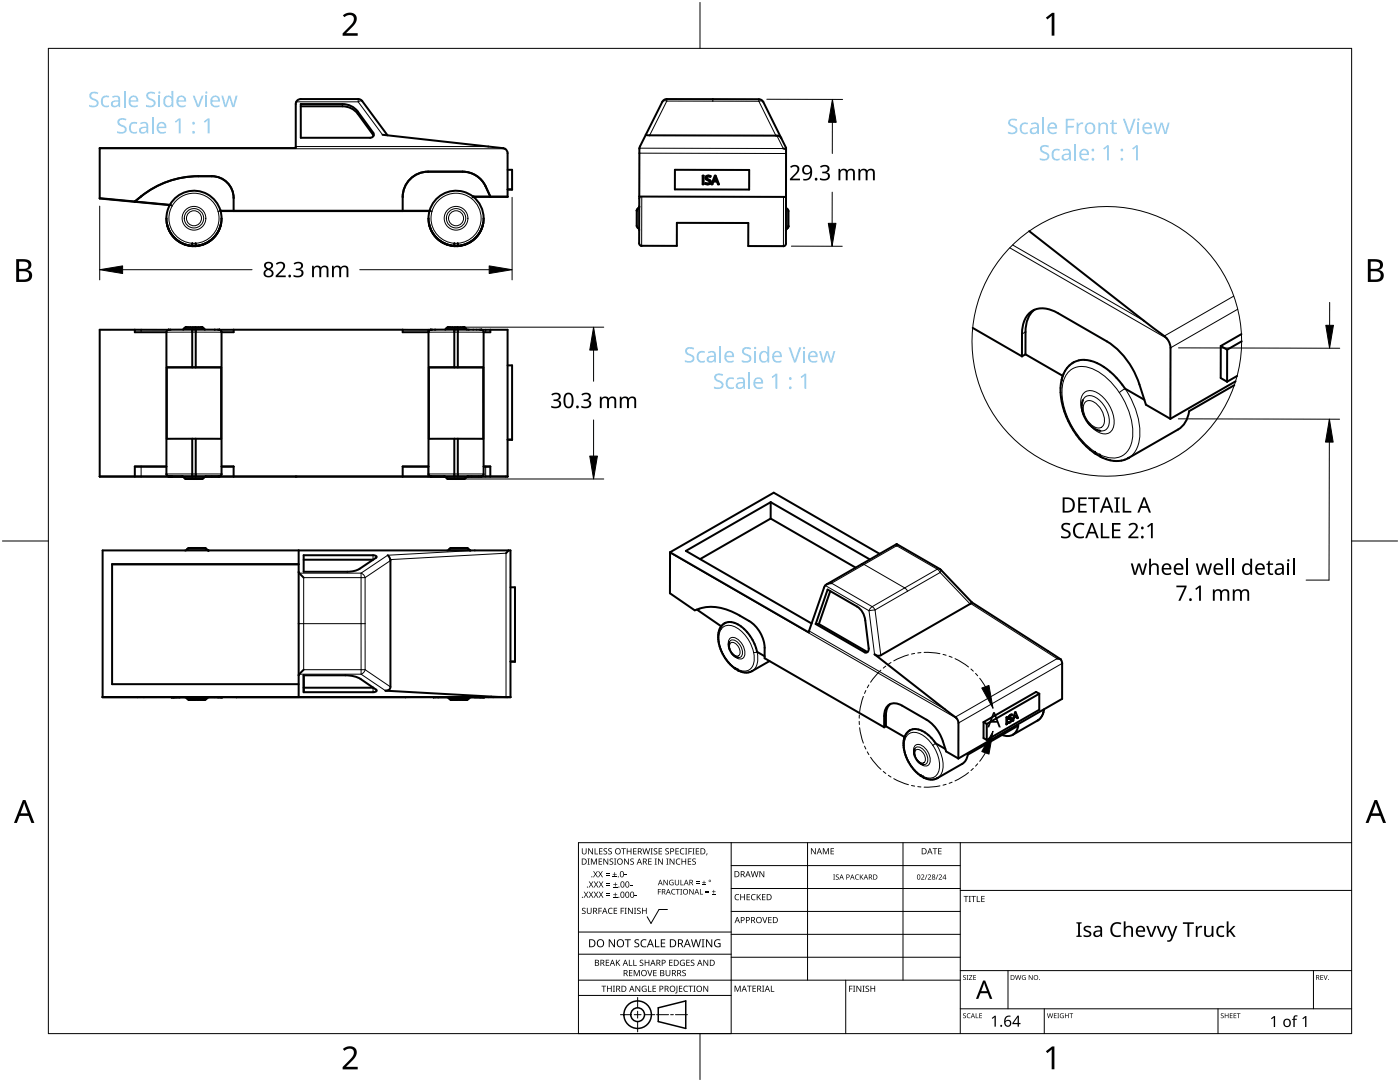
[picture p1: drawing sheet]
<svg xmlns="http://www.w3.org/2000/svg" width="279mm" height="216mm" viewBox="0 0 279 216" stroke-linecap="round" stroke-linejoin="round" font-family="sans-serif">
<g fill="none" stroke="#000" stroke-width=".2">
<path d="M71.5 19.8v.5M133.1 19.8v.4M142.3 19.8v.4M151.4 19.8v.4M19.9 29.7h80.9M28.2 39.2h.1M39.6 35.2h.1M42.3 35.2h.1M59 29.2h38.4M59.1 20.3h12.4M68.3 20.8v.4M71.4 22.2v.5"/>
<path d="M71.5 20.3l4.8 6.6M72.3 20.2l-.2-.1-.6 .2M74.5 26.5v.4M85.4 34.3h.1M92.3 34.3h.1M94.1 39.6a5 5 0 0 0-7.9 2.6M94.1 39.6a5 5 0 0 1-1.5 8.7 5 5 0 0 1-6.4-6.1M94.4 39.2l-.3 .4M96.9 37.2h.1M127.6 39.6l.2-.3 .3-.1v9.8M127.6 30.6h29.3M133.1 20.2h9.2"/>
<path d="M133.1 20.2l-3.4 6.8M133.1 20.2a.74 .74 0 0 0-.9 .1M142.3 20.2h9.1M151.4 20.2a.74 .74 0 0 1 .9 .2M151.4 20.2l3.4 6.9M155 27.1l1.3 2.5h-28.7M156.9 39.7l-.1-.2-.4-.2v9.8M33.9 40.9l.4 .2M34.3 41.1a5 5 0 0 0 3.8 7.4 5 5 0 0 0 5.4-6.3M34.3 41.1a5 5 0 0 1 5-2.5 5 5 0 0 1 4.2 3.6M38.4 49.1h.7M44 42.1l-.5 .1"/>
<path d="M85.7 42.1l.5 .1M90.7 49.1h.7M127.3 41.6v3.9M157.1 41.7v3.9M201.5 49.4l31.4 18.1M202.1 48.9l26.2 15.1M246.2 59.1l-13.8 8M28.2 65.8v.5M33.2 66.3h11M40.6 65.5h-3.8M85.4 65.8v.5M85.5 66.3h11"/>
<path d="M92.9 65.5h-3.8M96.9 65.8v.5M204.7 66.2l-.7 .4M212 75.4l.2 .7M212.2 76.1a3.8 3.8 0 0 1 5.1-2.8 11.6 11.6 0 0 1 6.1 5M212.2 76.1a13.7 13.7 0 0 0 3.3 11.3 9.6 9.6 0 0 0 6.7 4 4 4 0 0 0 3.8-4 14.6 14.6 0 0 0-2.6-9.1M216.1 79.8a1.51 1.51 0 0 1 2.3-.6 5.6 5.6 0 0 1 2.8 5.8 1.42 1.42 0 0 1-1.6 1M223.4 78.3l1.1-.8a16.5 16.5 0 0 1 2.9 9.9 5.2 5.2 0 0 1-2.1 4M247 61.7l-13.4 7.7M28.2 93.1v2M33.2 94.6h11M36.3 95.1h.2"/>
<path d="M36.8 95.3h3.8M37.2 95.6h3M41.1 95.1h.1M42.3 95.1h.1M43.7 95.1h-.2M85.4 93.1v2M85.5 94.6h11M86.1 95.1h.1M88.7 95.1h.2M89.1 95.3h3.8M89.5 95.6h3M93.4 95.1h.1"/>
<path d="M95.6 95.1h.4h-.5M96.9 93.1v2M216.1 82.6a4.1 4.1 0 0 1 .1-4.1 2.44 2.44 0 0 1 3.5 .3 7.1 7.1 0 0 1 2.6 6.1 1.91 1.91 0 0 1-3 1.4 6.1 6.1 0 0 1-2.2-2M216.5 80.3a1.68 1.68 0 0 1 2.5 .4 3.7 3.7 0 0 1 1.1 4.3 1.68 1.68 0 0 1-2.5-.4 3.7 3.7 0 0 1-1.1-4.3zM37.4 109.6h3.8M59.7 114.4h12.4M72.1 114.4l.4 .2 .4 .7M72.1 114.4v20.1M72.9 115.3v18.3M72.9 115.3h-12.3v18.3h12.3M74.4 110.8v.9M77.9 111.7l23.1-1.3v28.7"/>
<path d="M77.9 111.9l-5 3.4M89.7 109.6h3.8M94.8 109.8l-17.4 1-5.3 3.6M133.7 110.3l57.2 33M164.7 116.8l8.7 5.1M172 112.6h.5l8.1 4.7 .5 .7M187.1 113.6l.5 .6M187.1 113.6l-8.1-4.7-13 7.5 8.1 4.7M187.1 113.6l-13 7.5M187.5 113.5l-.4 .1M187.6 114.2l-13 7.5M187.6 114.2l6 6.3"/>
<path d="M187.8 113.7l-.2 .5M37.2 139.1h-.3M40.8 139.6h-3M41.2 139.4h-3.8M41.5 139.1h.2M44.2 139.1h-9.4M59.6 139h38.4M59.7 134.5h12.4M72.1 134.5l4.8 3.3M72.9 124.4h-13.3M72.9 133.6l5 3.5M72.9 133.6l-.4 .7-.4 .2"/>
<path d="M74.5 137.2v.9M86.6 139.1h.2M86.8 139.1h-.2h.9M89.5 139.1h-.3M93.1 139.6h-3M93.5 139.4h-3.8M93.8 139.1h.2M94.7 139.1h-7.9M143.9 125.1v.5M143.9 125.6a5.6 5.6 0 0 0 .9 5.7 5.3 5.3 0 0 0 3.9 2.6 2.34 2.34 0 0 0 1.8-3l-.1-.7M143.9 125.6l.2-.3a2.18 2.18 0 0 1 2.9 0 8 8 0 0 1 3.4 4.9M145.5 128.1l.1-.1a.86 .86 0 0 1 1.4 0 2.62 2.62 0 0 1 1 2.9l-.2 .2-.5 .1"/>
<path d="M145.6 129.5a1.88 1.88 0 0 1 .2-2.2 2.09 2.09 0 0 1 2.4 1.4 2.09 2.09 0 0 1 0 2.7 1.87 1.87 0 0 1-2.2-1M145.9 128.2a1.79 1.79 0 0 1 1.7 2.4 .84 .84 0 0 1-1.4-.2 1.55 1.55 0 0 1-.3-2.2zM150.4 130.2l.7-.1a3.6 3.6 0 0 1-1 3.8M161.5 125.9l27.1 15.7M172.6 130.2h.4M173.4 121.9l1.1 8.7M174.1 121.1l-.7 .8M174.1 121.1l.5 .6M174.6 121.7l1.2 9M174.6 121.7l-1.2 .2M193.7 120.4l17.3 11-20.3 11.7M212 132.4l-20.7 11.9"/>
<path d="M176.8 142.7l-.3 .2M180.5 147.3l.1 .3M180.6 147.6a7.2 7.2 0 0 0 4.1 7.5 2.07 2.07 0 0 0 2.8-2.4 7.7 7.7 0 0 0-1.3-4M180.6 147.6a2.01 2.01 0 0 1 3.2-1.1 6.7 6.7 0 0 1 2.4 2.2M182.5 149.5l.1-.2a.86 .86 0 0 1 1.4 .1 2.62 2.62 0 0 1 1 2.8l-.2 .3-.5 .1M182.5 150.8a1.88 1.88 0 0 1 .3-2.2 2.09 2.09 0 0 1 2.4 1.4 2.09 2.09 0 0 1 0 2.7 1.87 1.87 0 0 1-2.2-1M182.9 149.6a1.79 1.79 0 0 1 1.7 2.4 .84 .84 0 0 1-1.4-.3 1.55 1.55 0 0 1-.3-2.1zM186.2 148.7l.5-.4a7.8 7.8 0 0 1 1.4 5.5l-.5 1.1-.5 .3M201.3 143.2l.1 .1M201.3 143.1l.1 .1M201.4 142.9l.1 .1M201.4 144.1l.2 .1"/>
<path d="M201.5 143.3l.2 .2M201.5 142.8h.1M201.6 143.3l.4 .2M201.8 143.8l.1 .1M208.2 141.6a2.68 2.68 0 0 1-1.1 2.1"/>
<circle cx="38.7" cy="43.6" r="2.37"/>
<circle cx="38.7" cy="43.6" r="1.5"/>
<circle cx="38.7" cy="43.6" r="1.93"/>
<circle cx="91" cy="43.6" r="2.37"/>
<circle cx="91" cy="43.6" r="1.5"/>
<circle cx="91" cy="43.6" r="1.93"/>
</g>
<g fill="none" stroke="#000" stroke-width=".4">
<path d="M19.9 39.5l7 .7M60 20.8h8.3a3.8 3.8 0 0 1 3.1 1.4l3.1 4.3a.65 .65 0 0 1 0 .7 .65 .65 0 0 1-.6 .3h-13.9zM60 21.2h8.3a3.8 3.8 0 0 1 3.1 1.5l3.2 4.4M76.3 26.9l22.6 2.5a3.2 3.2 0 0 1 2.1 .4l.3 .8v8.7h-6.8M77.3 27l-5-6.8-.4-.4h-11.9a1 1 0 0 0-1 1v8.7h-39.1v10.1l14 1.3M94.4 39.2a5.5 5.5 0 0 0-8.7 2.9M94.4 39.2a5.5 5.5 0 0 1 1.9 6 5.5 5.5 0 0 1-4.9 3.8M97.9 39.2a7.5 7.5 0 0 0-2.8-4.1 5.1 5.1 0 0 0-2.8-.8h-6.9a5.1 5.1 0 0 0-5 5v2.8M97.9 39.2h.1M101.3 33.9h.9v3.9h-.9M101.3 37.8h.9M101.3 39.2h-6.9"/>
<path d="M127.6 39.2l29.3 .1M128.9 26.9l.8 .1 25.3 .1 .6 .1 .3 .4M128.9 26.9l-1.3 2.7v18.9v.3l.5 .2M128.9 26.9l3.3-6.6 .6-.5h18.6l.6 .2 .3 .4 4.6 9.1v19.1l-.3 .4-.2 .1M134.7 33.9h14.8v3.9h-14.8zM140.2 35.1h.2v1.7h-.2zM141 35.2l.4-.2 .4 .1v.2l-.5-.1a.31 .31 0 0 0-.3 .3 .31 .31 0 0 0 .4 .3 .52 .52 0 0 1 .4 .7 .52 .52 0 0 1-.7 .3l-.3-.1v-.2a.45 .45 0 0 0 .5 .2 .45 .45 0 0 0 .3-.6 .69 .69 0 0 1-.6-.9zM142.7 35.1h.1l.7 1.7h-.2l-.2-.6h-.7l-.2 .6h-.2zM142.7 35.3l.3 .8h-.5zM156.3 29.6l.6 .2M26.9 40.2a19.4 19.4 0 0 1 16.9-4.8 4.3 4.3 0 0 1 2.8 4.1v2.6M26.9 40.2h.1"/>
<path d="M26.9 40.2l7 .7M26.9 40.3h.1M33.2 43.6a5.5 5.5 0 0 0 5.2 5.5M33.3 44.5a5.5 5.5 0 0 0 5.1 4.6M33.3 44.5h.1M33.9 40.9a5.5 5.5 0 0 1 5.5-2.8 5.5 5.5 0 0 1 4.6 4M33.9 40.9a5.5 5.5 0 0 0 4.5 8.1M38.3 49.1h.8M38.4 49h.7M38.4 49v.1M38.4 48.6v.4M38.4 48.5v.1"/>
<path d="M39 48.5v.1M39 48.6l.1 .4M39.1 49v.1M44 42.1a5.5 5.5 0 0 1-4.9 6.9M44 42.1h41.7M44.1 44.5h.1M44.1 44.5a5.5 5.5 0 0 1-5 4.6M44.2 43.6a5.5 5.5 0 0 1-5.1 5.5M46.6 42.1h.1M80.4 42.1h.1M85.5 43.6a5.5 5.5 0 0 0 5.2 5.5M85.6 44.5a5.5 5.5 0 0 0 5.1 4.6"/>
<path d="M85.6 44.5h.1M85.7 42.1a5.5 5.5 0 0 0 5 6.9M90.6 49.1h.8M90.7 49h.7M90.7 49v.1M90.7 48.6v.4M90.7 48.5v.1M91.3 48.5l.1 .1M91.4 48.6v.4M91.4 49v.1M96.4 44.5h.1M96.4 44.5a5.5 5.5 0 0 1-5 4.6"/>
<path d="M96.5 43.6a5.5 5.5 0 0 1-5.1 5.5M96.5 43.6h.1M127.6 41.2l-.5 .9v3l.5 .8M127.9 49h.2M128.1 49l7 .1v-4.6h14.2v4.6h7.1M156.5 49.1h-.1M156.9 41.3l.5 .8v3l-.5 .9M205.4 46.1l27.1 21.1a3.2 3.2 0 0 1 1.1 2.2v14.2M26.9 65.8h6.6M26.9 65.8v.5h6.3M26.9 65.8h-7v29.3h16.5M33.2 66.3v28.3l.1 .3 .4 .2"/>
<path d="M33.3 73.3v14.3l5.1-.1M33.3 73.3h10.8M33.6 65.8l-.4 .5M33.6 65.8h.1M33.7 65.8h-.1M33.7 65.8h.1M37.2 65.3l-.7 .4M37.2 65.3h.1M38.4 65.8v7.5h-5.1M38.4 65.8h-4.7M38.4 65.8h.1M38.4 65.8h.6"/>
<path d="M39 65.8h4.7M39 65.8h.1M39 65.8l.1 7.5h5M39.1 65.3h-1.9M39.1 65.3h1.1M40.2 65.3h.1M40.3 65.3h.1M40.3 65.3l.3 .2M40.6 65.5l.3 .3M43.8 65.8h.1M43.9 65.8h.1M43.9 65.8l.3 .5"/>
<path d="M44.1 73.3v14.3l-5-.1M46.6 65.8h-2.7M46.6 65.8v.5h-2.4v28.3M46.6 65.8h33.8M80.4 65.8v.5h5.1M80.4 65.8h5.5M85.5 66.3v28.3l.1 .3 .4 .2M85.6 66l-.1 .3M85.6 66h.1M85.6 73.3h10.8M85.6 73.3v14.3l5.1-.1M85.9 65.8l-.3 .2"/>
<path d="M85.9 65.8h.1M86 65.8h-.1M89.4 65.3l-.6 .4M89.5 65.3h-.1M89.5 65.3h.1M90.7 65.8v7.5h-5.1M90.7 65.8h.1M90.7 65.8h.6M90.7 65.8h-4.7M91.3 65.8h.1M91.3 65.8h4.7M91.4 65.8v7.5h5"/>
<path d="M91.4 65.3h1.1M91.4 65.3h-1.9M92.6 65.3h.1M92.6 65.3l.3 .2M93 65.5l.2 .3M96 65.8h.1M96.1 65.8h.1M96.2 65.8h.1M96.2 65.8l.3 .5M96.4 73.3v14.3l-5-.1M97.9 65.8h-1.6M97.9 65.8v.5h-1.4v28.3"/>
<path d="M97.9 65.8h3.4v29.3M101.3 72.9h.9v14.8h-.9M194.1 65.4l9.9 5.7M204 71.1v-4.5a4.9 4.9 0 0 1 2.6-4.9 5.3 5.3 0 0 1 4.6 .8l9.7 5.6a15.9 15.9 0 0 1 6.5 8.6l1.3 4.1 4.9 2.8M204.7 70.7l-.7 .4M204.7 70.7l7.4 4.3M206.4 61.8a5.2 5.2 0 0 0-1.7 4.4v4.5M211.7 76.6a16.3 16.3 0 0 0 7 14l-.2-.4M212.1 75l-.4 1.6M212.1 75a4.5 4.5 0 0 1 6.5-2.7 14.2 14.2 0 0 1 5.9 5.2l3.9 2.3M216.1 79.8a5.1 5.1 0 0 0 3.5 6.2M243.6 69v6.4l1.3 .8"/>
<path d="M243.6 69l1.3 .8M244.9 69.8v6.4M246.3 76.9l-9 5.1a4.8 4.8 0 0 1-2.2 3.7l-9.8 5.7a5.5 5.5 0 0 1-5.8-.4v-.3M246.6 76.1l-13 7.5M246.9 75l-2 1.2M247.8 66.7l-4.2 2.3M247.8 68.1l-2.9 1.7M26.9 93.1h6.3zM26.9 93.1v2M28.2 95.1h8.2M33.7 95.1h.1M33.7 95.1h.7"/>
<path d="M36.3 95.1h4.8M36.4 95.1h.1M36.4 95.1l.8 .5M37.2 95.6h.1M37.2 95.6h.2M38.4 87.5v7.6M38.4 87.5h.7M38.4 95.1h.1M38.4 95.1h-4.7h2.6M38.4 95.1h.6M39 95.1h4.7M39 95.1h.1"/>
<path d="M39.1 87.5l-.1 7.6M40.1 95.6h-2.7M40.2 95.6h-.1M40.2 95.6h-3M40.2 95.6h.1M40.3 95.6h-.1M41.1 95.1h47.6M41.1 95.1l-.8 .5M43.6 95.1h-2.5M43.7 95.1h-.1M43.8 95.1h-.1M44.2 94.6l-.1 .3-.3 .2"/>
<path d="M44.2 93.1h2.4zM46.6 93.1v2h-4.3M80.4 93.1h5M80.4 93.1v2h5M80.4 93.1h5.1M86 95.1h.1M86 95.1h2.6M88.7 95.1h7.3M88.7 95.1h.1M88.7 95.1l.8 .5M89.5 95.6h.1M89.5 95.6h3"/>
<path d="M90.7 87.5v7.6M90.7 87.5h.7M90.7 95.1h.1M90.7 95.1h-4.6M90.7 95.1h.6M91.3 95.1h4.3M91.4 95.1h-.1M91.4 87.5v7.6M92.5 95.6h.1M92.5 95.6h-3M92.9 95.4l-.3 .2M92.9 95.3v.1"/>
<path d="M93.3 95.1l-.3 .2M93.3 95.1h.1M96.1 95.1h-.1M96.1 95.1h.1M96.5 94.6l-.1 .3-.3 .2M96.5 93.1h1.4zM97.9 93.1v2M101.3 95.1h-7.9M101.3 95.1h-8M101.3 87.7h.9M218.5 90.1v.1M218.7 90.6l1 .6"/>
<path d="M219.5 90.7h.1M37.4 109.6l-.4 .2M37.4 109.6h.1M37.8 109.3l-.4 .3M37.8 109.3h.1M40.8 109.3h-3M40.8 109.3h.1M40.8 109.3l.4 .3M41.2 109.6l.1 .1M41.3 109.7l.3 .1M41.6 109.8h.1M59.6 114.1l1 1.2"/>
<path d="M59.6 112.6h-37.2v23.9h37.2M59.6 109.8v29.3M60.6 110.8h13.8h.4l.4 .3-3.4 2.4-1.4 .5-9.8 .1zM60.6 111.7h13.8M77.4 110.8l.3 .4 .2 .7v25.2l-.2 .5-.8 .2 25 1.3M89.7 109.6l-.4 .2M89.7 109.6h.1M90 109.4l-.3 .2M90.1 109.3h.1M93.1 109.3h-3M93.1 109.3h.1M93.2 109.4l.3 .2"/>
<path d="M93.5 109.6l.1 .1M93.6 109.7l.3 .1M93.9 109.8h.1M101.5 109.8h-81v29.3M101.5 109.8l-.5 .6M101.5 109.8h.4v29.3M101.9 117.2h.9v14.8h-.9M133.7 110.2l27.7 16 3.1-9a1.39 1.39 0 0 1 1.5-.8M133.7 110.2l20.7-11.9 21.2 12.2M133.7 110.2v8.2l5 3.4a9.6 9.6 0 0 1 8.9 1 9.7 9.7 0 0 1 3.1 2.1 6.9 6.9 0 0 1 1.9 4.4v2l23.9 13.8M153.8 103.5l-14.1 8.1M153.8 103.5l17 9.8"/>
<path d="M153.8 100.2v3.3M153.8 100.2l-16.9 9.7 25.1 14.5M153.8 100.2l19.8 11.4M165.2 117.6l5.8 3.4a3.6 3.6 0 0 1 1.7 2.8l.7 5.6a.62 .62 0 0 1-.8 .8l-9.8-5.7zM165.7 117.9l-2.3 6.6M179 108.6l8.7 5 6.3 6.6M179 108.6v.3M179 108.6l-14 8M20.5 139.1h81.4M20.5 139.1h7M34.2 139.1h.1M34.3 139.1h.1"/>
<path d="M34.3 139.1h1.6M34.9 139.1h-.6h2.8M37.1 139.2h.1M37.1 139.2l.6 .4M37.2 139.1h4.3M37.7 139.6h.1M37.8 139.6h.1M37.8 139.6h2.9M40.2 139.1h-11.5M40.7 139.6h.1M40.8 139.6h-3M40.8 139.6h-.1"/>
<path d="M40.8 139.6h.1M40.9 139.6h-.1M41.5 139.2l-.6 .4M41.7 139.1h-4.8M44.1 139.1h.2h-3M44.3 139.1h-.9M44.4 139.1h-.1M44.4 139.1h.1M60.6 134.7l8.3 .1 1.8 .1 1.3 .6 3.2 2.3-.1 .2-.6 .1h-13.9zM60.6 133.6l-1 1.2M74.5 137.2h-13.9v.9M86 139.1h-43.1"/>
<path d="M86.4 139.1h.1M86.5 139.1h.1M86.6 139.1h2.8M89.4 139.2l.7 .4M89.5 139.1l4.3 .1-.3 .2M90.1 139.6h.1M90.1 139.6h2.9M92.9 139.1h5.5M93 139.6h.1M93.1 139.6h-3M93.1 139.6h-.1M93.1 139.6h.1"/>
<path d="M93.5 139.4l-.3 .2M94 139.1h-4.8M94.7 139.1h1.9h-3M96.5 139.1h-.8M96.6 139.1h-.1M96.6 139.1h.1M96.7 139.1h-.1M96.7 139.1h.1M139.1 121.6l4.9 3.4M143.9 125a5.8 5.8 0 0 0 .5 5.8l1.1 1.5 1.3 1.2M144.6 124.4l-.7 .6M144.6 124.4a3.5 3.5 0 0 1 3.9 1.1 9.1 9.1 0 0 1 2.6 4.6l1.5 .8"/>
<path d="M144.6 124.4h.1M145.5 128.1a2.55 2.55 0 0 0 1.8 3.1M146.8 133.3v.2M146.8 133.5l.5 .3M147.2 133.6h.1M147.2 133.6l.1 .2M147.3 133.8a2.84 2.84 0 0 0 2.8 .1M150.1 133.9h.1M153.6 131.9l-3.5 2M162.8 124.5h.6M163.4 124.5l9.7 5.6M194 120.2l-18.2 10.5a1.22 1.22 0 0 1-1.3-.1l16.4 12.7 .4 1v7.1"/>
<path d="M194 120.2l17.7 11.4M207.4 138.4l-.6-.3-10.5 6M207.4 138.4v3.2l-10.5 6M207.4 138.4l-10.5 6.1M211 131.4l.7 .2M211.7 131.6l.3 .8v7.1l-20.7 11.9M176.5 145.1a7.4 7.4 0 0 1 .2-3.6 2.11 2.11 0 0 1 3.4-.7l4.8 2.8a8 8 0 0 1 3.3 4.3l.6 2 2.5 1.5M176.8 144.9l-.3 .2M176.8 144.9l3.7 2.2M177.7 140.5a2.58 2.58 0 0 0-.9 2.2v2.2M180.5 147.1v.2a7.9 7.9 0 0 0 3.3 7.5M180.5 147.1a2.33 2.33 0 0 1 3.7-1.2l1.3 .9 1.2 1.5 2 1.1"/>
<path d="M182.5 149.5a2.55 2.55 0 0 0 1.8 3.1M183.7 154.6l.1 .3M183.8 154.8v.1M183.8 154.9l.5 .3-.1-.3M184.2 154.9h.1M184.3 155.2a2.85 2.85 0 0 0 2.8 .1M187.1 155.2v.1M196.3 144.1v3.2l.6 .3M196.3 144.1l.6 .4M196.9 144.5v3.1M200 146.6a2.19 2.19 0 0 0 3.2-1.8l-10.1 5.8a2.37 2.37 0 0 1-1.1 1.8l-4.9 2.9M200.8 144.4l.2 .1"/>
<path d="M200.8 143.2l.2-.1v1.4l-.2 .1zM201.3 143.2v.1M201.3 143.3v.2M201.3 143.2h.1M201.3 143.3l.3 .2M201.3 143.2l.1 .1M201.3 143.5h.1M201.3 143.5h.3M201.4 144.1h.1M201.4 143.3h.1M201.5 143.3h.1M201.5 143.3h.3a.61 .61 0 0 1 .1 .7 .61 .61 0 0 1-.7 .3v-.2h.2"/>
<path d="M201.5 143.3l.3 .2M201.6 143.5h.2M201.7 142.6l.2 .1M201.7 142.6l-.4 .6M201.7 142.6h.3l-.1 .1M201.8 143.5h.1M201.8 143.5v.3l-.4 .3M201.9 142.7a.41 .41 0 0 0-.4 .2 .41 .41 0 0 0-.1 .4M202.1 143.7l.1 .1M202.3 143.2h.1M202.4 143.2l-.2 .6M202.4 142.7l.5 .2"/>
<path d="M202.9 142.9l-.5 .3M202.9 142.9l.1 .4 .2-.1M202.9 143.1l.3 .1M203.2 143.2l-.5-1.1-.6 1.7h.1M208.4 141.5a2.7 2.7 0 0 1-1.3 2.3l-5 2.8"/>
</g>
<g fill="#000">
<circle cx="94.4" cy="39.2" r=".2"/>
<circle cx="33.9" cy="40.9" r=".2"/>
<circle cx="44" cy="42.1" r=".2"/>
<circle cx="85.7" cy="42.1" r=".2"/>
<circle cx="59" cy="95.1" r=".2"/>
</g>
<circle cx="220.9" cy="68.1" r="26.9" fill="none" stroke="#000" stroke-width=".2"/>
<path d="M9.7 9.7h260v196.5h-260z" fill="none" stroke="#000" stroke-width=".2"/>
<path d="M139.7 .5v9.2M.5 108h9.2M269.7 108h9.2M139.7 206.2v9.2" fill="none" stroke="#000" stroke-width=".2"/>
<g fill="#000">
<path d="M68.4 3.1a1.64 1.64 0 0 1 2.8 .4 2.52 2.52 0 0 1-1.2 2.2l-.9 .9h2.3v.5h-3v-.4l1.2-1.2a1.95 1.95 0 0 0 .9-2.2 1.23 1.23 0 0 0-1.8 .1zM208.7 3.5l1.3-.9h.4v4.5h-.5v-4l-.9 .8zM68.4 209.3a1.64 1.64 0 0 1 2.8 .4 2.52 2.52 0 0 1-1.2 2.2l-.9 1h2.3v.5h-3v-.5l1.2-1.2a1.95 1.95 0 0 0 .9-2.1 1.23 1.23 0 0 0-1.8 .1zM208.7 209.8l1.3-1h.4v4.6h-.5v-4l-.9 .7z"/>
<path d="M3.2 51.7h1.3a1.28 1.28 0 0 1 1.7 1.3 1.04 1.04 0 0 1-.8 .9 1.23 1.23 0 0 1 1 1.5 1.23 1.23 0 0 1-1.6 .9h-1.6zM3.8 54.1v1.7h.9a.86 .86 0 0 0 1.1-.9 .86 .86 0 0 0-1.1-.8zM3.8 52.2v1.4h.8a.78 .78 0 0 0 1.1-.7 .78 .78 0 0 0-1.1-.7z"/>
<path d="M273 51.7h1.3a1.28 1.28 0 0 1 1.7 1.3 1.04 1.04 0 0 1-.9 .9 1.23 1.23 0 0 1 1 1.5 1.23 1.23 0 0 1-1.5 .9h-1.6zM273.6 54.1v1.7h.9a.86 .86 0 0 0 1.1-.9 .86 .86 0 0 0-1.2-.8zM273.6 52.2v1.4h.8a.78 .78 0 0 0 1-.7 .78 .78 0 0 0-1.1-.7z"/>
<path d="M4.6 159.6h.5l1.8 4.6h-.6l-.6-1.4h-1.8l-.5 1.4h-.6zM4.8 160.2l-.7 2.1h1.4z"/>
<path d="M274.3 159.6h.5l1.8 4.6h-.6l-.5-1.4h-1.8l-.6 1.4h-.6zM274.6 160.2l-.7 2.1h1.4z"/>
</g>
<g fill="none" stroke="#000" stroke-width=".2">
<path d="M145.9 168.1v38.1h-30.5v-38.1h154.3M145.9 172.7h45.7M145.9 177.3h45.7M161.2 168.1v27.5M180.2 168.1v27.5M191.6 168.1v38.1M191.6 177.7h78.1M115.4 198.6h30.5M115.4 195.6h76.2M115.4 190.4h30.5M115.4 186h30.5M127.3 199v2.1"/>
<path d="M133.2 181.5h-1.7l-1.6 2.8-.7-1.4M145.9 181.9h45.7M145.9 186.4h45.7M145.9 191h45.7M168.8 195.6v10.6M191.6 193.7h78.1M201.2 193.7v7.6M262.1 193.7v7.6M123.8 202.5h2.1M126.6 202.5h1.3M127.3 201.8v1.4M127.3 203.8v2.1"/>
<path d="M128.6 202.5h2.1M131 202.5h2.4M133.8 202.5h.6M134.8 202.5h2.4M191.6 201.3h78.1M208.4 201.3v4.9M243.1 201.3v4.9"/>
</g>
<g fill="#000">
<path d="M116.1 169.3h.2v.8a.32 .32 0 0 0 .3 .3 .32 .32 0 0 0 .3-.3v-.8h.2v.8a.47 .47 0 0 1-.5 .4 .47 .47 0 0 1-.5-.5zM116.5 177.9h.2l.3 .5 .3-.5h.1l-.4 .6 .4 .6h-.1l-.3-.5-.4 .5h-.1l.4-.6zM117.3 171.3h.4l-.1 .1v1l.1 .1h-.4l.1-.1v-1zM117.4 169.3h.2l.6 1v-1h.1v1.2h-.1l-.7-1v1h-.1zM117.5 177.9h.2l.3 .5 .3-.5h.1l-.4 .6 .4 .6h-.1l-.4-.5-.3 .5h-.1l.4-.6zM117.5 175.9h.2l.3 .5 .3-.5h.1l-.4 .6 .5 .6h-.2l-.3-.5-.4 .5h-.1l.4-.6zM117.9 171.3h.3l.3 1 .4-1h.2v1.2h-.1v-1l-.4 1h-.1l-.4-1v1h-.2zM118.7 169.3h.1v1h.6v.2h-.7zM118.4 173.8h.1l.3 .5 .3-.5h.2l-.4 .6 .4 .7h-.1l-.4-.6-.3 .6h-.1l.4-.7zM118.5 177.9h.2l.2 .5 .3-.5h.2l-.4 .6 .4 .6h-.1l-.4-.5-.3 .5h-.1l.4-.6zM118.5 175.9h.2l.3 .5 .3-.5h.1l-.4 .6 .4 .6h-.1l-.3-.5-.4 .5h-.1l.4-.6zM119.5 171.3h.7v.1h-.6v.4h.5v.2h-.5v.4h.6v.1h-.7z"/>
<path d="M119.6 169.3h.6v.1h-.5v.4h.5v.1h-.5v.4h.5v.2h-.6zM119.4 173.8h.1l.3 .5 .3-.5h.2l-.4 .6 .4 .7h-.1l-.4-.6-.3 .6h-.2l.5-.7zM119.5 177.9h.1l.3 .5 .3-.5h.2l-.4 .6 .4 .6h-.1l-.4-.5-.3 .5h-.1l.4-.6zM119.5 175.9h.2l.3 .5 .3-.5h.1l-.4 .6 .4 .6h-.1l-.4-.5-.3 .5h-.1l.4-.6zM120.9 174.6h.8v.1h-.8zM120.9 174.2h.8v.1h-.8zM121 178.7h.8v.1h-.8zM121 178.3h.8v.1h-.8zM121 176.6h.8v.1h-.8zM121 176.3h.8v.1h-.8zM120.5 169.4l.4-.1h.3l-.1 .1a.25 .25 0 0 0-.4-.1 .25 .25 0 0 0 0 .4 .4 .4 0 0 1 .5 .3 .4 .4 0 0 1-.3 .5 .4 .4 0 0 1-.5-.2h.2a.27 .27 0 0 0 .4-.1 .27 .27 0 0 0-.3-.3l-.2-.2zM120.4 171.3h.2l.6 1v-1h.2v1.2h-.2l-.6-1v1h-.2z"/>
<path d="M121.4 169.4l.5-.1h.2v.1a.25 .25 0 0 0-.4-.1 .25 .25 0 0 0 0 .4 .4 .4 0 0 1 .4 .3 .4 .4 0 0 1-.2 .5 .4 .4 0 0 1-.5-.2h.1a.27 .27 0 0 0 .5-.1 .27 .27 0 0 0-.4-.3l-.2-.2zM122.3 174.9h.8v.2h-.8zM122.4 179h.8v.1h-.8zM122.4 177h.8v.1h-.8zM121.7 171.4l.4-.1 .3 .1-.1 .1a.25 .25 0 0 0-.4-.1 .25 .25 0 0 0 0 .4 .4 .4 0 0 1 .5 .3 .4 .4 0 0 1-.3 .5 .4 .4 0 0 1-.5-.3l.2 .1a.27 .27 0 0 0 .4-.2 .27 .27 0 0 0-.3-.3l-.2-.2zM122.6 174h.1v.4h.4v.1h-.4v.4h-.1v-.4h-.3v-.1h.3zM122.7 178.1h.1v.4h.4v.1h-.4v.3h-.1v-.3h-.3v-.1h.3zM122.7 176.1h.2v.3h.3v.2h-.3v.3h-.2v-.3h-.3v-.2h.3zM122.5 171.3h.5l-.2 .1v1l.2 .1h-.5l.2-.1v-1zM124 169.3h.9v.1h-.4v1.1h-.1v-1.1h-.4zM124.7 174.5h.4v.2h-.4zM124.6 171.3h.1l.7 1v-1h.1v1.2h-.2l-.6-1v1h-.1z"/>
<path d="M125.7 176.6h.5v.1h-.5zM125.1 169.3h.1v.5h.7v-.5h.1v1.2h-.1v-.6h-.7v.6h-.1zM125.8 171.4l.5-.1 .2 .1v.1a.25 .25 0 0 0-.4-.1 .25 .25 0 0 0 0 .4 .4 .4 0 0 1 .4 .3 .4 .4 0 0 1-.2 .5 .4 .4 0 0 1-.5-.3l.1 .1a.27 .27 0 0 0 .5-.2 .27 .27 0 0 0-.4-.3l-.2-.2zM126.7 178.6h.4v.2h-.4zM126.4 169.3h.6v.1h-.5v.4h.5v.1h-.5v.4h.5v.2h-.6zM128.2 169.3h.2l.2 1 .3-1h.2l.2 1 .3-1h.1l-.3 1.2h-.1l-.3-1.1-.3 1.1h-.2zM129.4 171.3h.6v.1h-.5v.4h.5v.2h-.5v.4h.5v.1h-.6zM129.8 169.3h.5l-.2 .1v1l.2 .1h-.5l.2-.1v-1zM130.7 171.3h.4l-.1 .1v1l.1 .1h-.4l.1-.1v-1zM130.5 169.4l.4-.1h.3l-.1 .1a.25 .25 0 0 0-.4-.1 .25 .25 0 0 0 0 .4 .4 .4 0 0 1 .5 .3 .4 .4 0 0 1-.3 .5 .4 .4 0 0 1-.5-.2h.2a.27 .27 0 0 0 .4-.1 .27 .27 0 0 0-.3-.3l-.2-.2zM131.3 177.4h.6v.1h-.5v.4h.5v.1h-.5v.5h-.1zM131.4 169.3h.7v.1h-.5v.4h.5v.1h-.5v.4h.5v.2h-.7z"/>
<path d="M131.3 171.3h.2l.7 1-.1-1h.2v1.2h-.2l-.6-1v1h-.2zM132.4 175.6h.2l.6 .9v-.9h.1v1h-.2l-.6-.9v.9h-.1zM133 171.3h.4l-.1 .1v1l.1 .1h-.4l.1-.1v-1zM132.8 169.4l.4-.1h.3l-.1 .1a.25 .25 0 0 0-.3-.1 .25 .25 0 0 0 0 .4 .4 .4 0 0 1 .4 .3 .4 .4 0 0 1-.3 .5 .4 .4 0 0 1-.4-.2h.1a.27 .27 0 0 0 .5-.1 .27 .27 0 0 0-.4-.3l-.2-.2zM133.7 175.7l.5-.2 .2 .1v.1a.45 .45 0 0 0-.7 .4 .45 .45 0 0 0 .6 .4v-.3h-.2v-.1h.3v.5a.6 .6 0 0 1-.8-.1 .6 .6 0 0 1 .1-.8zM134.1 177.5l.4-.1h.3l-.1 .2a.44 .44 0 0 0-.6 .4 .44 .44 0 0 0 .6 .3 .52 .52 0 0 1-.7 0 .52 .52 0 0 1 .1-.8zM133.6 171.3h.2l.7 1v-1h.1v1.2h-.2l-.6-1v1h-.2zM134.9 177.4h.8v.1h-.4v1h-.1v-1h-.3zM135 171.5l.5-.2 .3 .1-.1 .1a.49 .49 0 0 0-.7 .4 .49 .49 0 0 0 .7 .5 .52 .52 0 0 1-.6 0 .52 .52 0 0 1-.2-.6zM134.8 169.3h.7v.1h-.6v.4h.5v.1h-.5v.4h.6v.2h-.7zM134.7 175.6h.1v.7a.28 .28 0 0 0 .3 .2 .28 .28 0 0 0 .3-.2v-.7h.1v.7a.42 .42 0 0 1-.4 .4 .42 .42 0 0 1-.4-.4zM135.8 175.6h.1v.9h.5v.1h-.6z"/>
<path d="M135.8 177.4h.3l-.1 .1v.9l.1 .1h-.3l.1-.1v-.9zM135.8 169.4l.5-.2 .3 .1-.1 .1a.49 .49 0 0 0-.7 .5 .49 .49 0 0 0 .8 .4 .52 .52 0 0 1-.7 .1 .52 .52 0 0 1-.2-.6zM136 171.3h.2v.5h.6v-.5h.1v1.2h-.1v-.5h-.6v.5h-.2zM136.7 169.3h.5l-.2 .1v1l.2 .1h-.5l.2-.1v-1zM137.4 169.3h.7v.1h-.6v.4h.5v.2h-.5v.5h-.1zM137.3 171.3h.6v.1h-.5v.4h.5v.2h-.5v.4h.5v.1h-.6zM137.6 177.4h.1l.6 .9v-.9h.1v1.1h-.1l-.6-.9v.9h-.1zM138.2 169.3h.4l-.1 .1v1l.1 .1h-.4l.1-.1v-1zM138.9 176.2h.7v.1h-.7zM138.9 175.9h.7v.1h-.7zM138.2 171.4l.4-.1 .3 .1-.1 .1a.25 .25 0 0 0-.4-.1 .25 .25 0 0 0 0 .4 .4 .4 0 0 1 .5 .3 .4 .4 0 0 1-.3 .5 .4 .4 0 0 1-.5-.3l.2 .1a.27 .27 0 0 0 .4-.2 .27 .27 0 0 0-.3-.3l-.2-.2zM138.9 169.3h.6v.1h-.5v.4h.5v.1h-.5v.4h.5v.2h-.6z"/>
<path d="M139.7 177.4h.1v1h.5v.1h-.6zM140.1 176.5h.8v.1h-.8zM140.4 175.7h.2v.3h.3v.2h-.3v.3h-.2v-.3h-.3v-.2h.3zM140.8 178h.7v.2h-.7zM140.8 177.7h.7v.1h-.7zM141 170.3h.2l-.3 .4zM142.1 178.4h.7v.1h-.7zM142.4 177.6h.1v.3h.3v.1h-.3v.3h-.1v-.3h-.3v-.1h.3zM146.8 178.6l.4-.2 .3 .1v.1a.49 .49 0 0 0-.7 .4 .49 .49 0 0 0 .7 .5 .52 .52 0 0 1-.7 0 .52 .52 0 0 1-.2-.6zM147.7 178.4h.2v.5h.6v-.5h.2v1.2h-.2v-.5h-.6v.5h-.2zM149 178.4h.7v.1h-.5v.4h.4v.2h-.4v.4h.5v.1h-.7zM150 178.6l.5-.2 .3 .1-.1 .1a.49 .49 0 0 0-.7 .4 .49 .49 0 0 0 .8 .5 .52 .52 0 0 1-.7 0 .52 .52 0 0 1-.2-.6z"/>
<path d="M149.8 173.8h.2l.2 1.1 .3-1.1h.2l.3 1.1 .2-1.1h.2l-.3 1.2h-.2l-.3-1-.3 1h-.1zM151 178.4h.2v.6l.5-.6h.2l-.5 .5 .5 .7h-.2l-.4-.6-.1 .6h-.2zM151.6 173.8h.1l.7 1v-1h.1v1.2h-.2l-.6-1v1h-.1zM152.1 178.4h.7v.1h-.6v.4h.5v.2h-.5v.4h.6v.1h-.7zM161.8 169.3h.2l.7 1v-1h.1v1.2h-.2l-.6-1v1h-.2zM164.2 169.3h.2l.4 .9 .4-.9h.2v1.2h-.1v-1.1l-.4 1.1h-.1l-.4-1.1v1.1h-.2zM165.8 169.3h.6v.1h-.5v.4h.5v.1h-.5v.4h.5v.2h-.6zM166.3 174.5h.4l-.2 .1v.8l.2 .1h-.4l.1-.1v-.8zM166.8 174.6l.4-.1h.2v.1a.24 .24 0 0 0-.4 0 .24 .24 0 0 0-.1 .3 .24 .24 0 0 0 .3 .1 .33 .33 0 0 1 .1 .5 .33 .33 0 0 1-.5 0v-.1a.26 .26 0 0 0 .4 0 .26 .26 0 0 0 .1-.3 .26 .26 0 0 0-.4-.1zM170.8 174.6l.4-.1h.2v.2a.41 .41 0 0 0-.6 .3 .41 .41 0 0 0 .6 .4 .48 .48 0 0 1-.7-.1 .48 .48 0 0 1 .1-.7zM171.6 174.5h.1v.5l.6-.5-.4 .4 .4 .6h-.1l-.4-.5-.1 .5h-.1zM183.8 174.6a.37 .37 0 0 1 .6 0 .37 .37 0 0 1-.2 .6l-.2 .2h.5v.1h-.7l.3-.4a.27 .27 0 0 0 .3-.3 .27 .27 0 0 0-.4-.2z"/>
<path d="M185 174.5h.1l-.4 1h-.1zM185.2 174.6a.37 .37 0 0 1 .6 0 .37 .37 0 0 1-.3 .6l-.2 .2h.5v.1h-.6l.2-.4a.27 .27 0 0 0 .3-.3 .27 .27 0 0 0-.4-.2zM186.1 169.3h.9v.1h-.3v1.1h-.2v-1.1h-.4zM187.1 174.5h.1l-.3 1h-.2zM187.2 169.3h.7v.1h-.5v.4h.5v.1h-.5v.4h.5v.2h-.7zM187.3 174.6a.37 .37 0 0 1 .6 0 .37 .37 0 0 1-.2 .6l-.2 .2h.5v.1h-.7l.3-.4a.27 .27 0 0 0 .3-.3 .27 .27 0 0 0-.4-.2zM192.3 178.8h.9v.1h-.3v1.1h-.2v-1.1h-.4zM193.3 178.8h.5l-.2 .1v1l.2 .1h-.5l.2-.1v-1zM193.8 178.8h1v.1h-.4v1.1h-.2v-1.1h-.4zM194.9 178.8h.2v1.1h.5v.1h-.7zM195.8 178.8h.7v.1h-.5v.4h.5v.1h-.5v.5h.5v.1h-.7zM116.2 181.3l.4-.2 .3 .1-.1 .1a.25 .25 0 0 0-.4-.1 .25 .25 0 0 0 0 .4 .4 .4 0 0 1 .5 .3 .4 .4 0 0 1-.3 .5 .4 .4 0 0 1-.5-.2h.2a.27 .27 0 0 0 .4-.1 .27 .27 0 0 0-.3-.3l-.2-.2z"/>
<path d="M117.1 181.1h.2v.8a.32 .32 0 0 0 .3 .3 .32 .32 0 0 0 .3-.3v-.8h.2v.8a.47 .47 0 0 1-.5 .5 .47 .47 0 0 1-.5-.5zM119.4 181.1h.7v.2h-.5v.4h.5v.1h-.5v.6h-.2zM120 196.7h1v.1h-.4v1.1h-.2v-1.1h-.4zM120.9 191.5h.7v.1h-.6v.4h.5v.2h-.5v.4h.6v.1h-.7zM121.5 181.3l.4-.2 .4 .1-.1 .1a.49 .49 0 0 0-.7 .5 .49 .49 0 0 0 .7 .4 .52 .52 0 0 1-.6 .1 .52 .52 0 0 1-.3-.6zM121.1 196.7h.2v.5h.6v-.5h.2v1.2h-.2v-.6h-.6v.6h-.2zM121.5 187.4h.2l.9 1.3v-1.3h.1v1.6h-.2l-.8-1.3v1.3h-.2zM122.3 196.7h.4l-.1 .1v1l.1 .1h-.4l.2-.1v-1zM122.5 181.1h.7v.2h-.6v.4h.5v.1h-.5v.4h.6v.2h-.7zM122.9 191.5h.2v.6l.5-.6h.2l-.5 .5 .5 .7h-.2l-.4-.6-.1 .6h-.2zM123.9 181.1h.6v.2h-.5v.4h.5v.1h-.5v.6h-.1zM124.7 181.1h.4l-.2 .2v.9l.2 .2h-.4l.1-.2v-.9z"/>
<path d="M124.7 187.4h1.2v.2h-.5v1.4h-.2v-1.4h-.5zM125.5 191.5h.2v1.1h.5v.1h-.7zM125.5 193.6h.7v.1h-.5v.4h.5v.1h-.5v.4h.5v.2h-.7zM125.3 181.1h.2l.7 1.1-.1-1.1h.2v1.3h-.2l-.6-1v1h-.2zM126.4 191.5h.1v1.1h.6v.1h-.7zM126.5 181.1h.5l-.2 .2v.9l.2 .2h-.5l.2-.2v-.9zM126.5 193.6h.2l.4 1 .4-1h.2v1.2h-.2v-1.1l-.4 1.1h-.1l-.4-1.1v1.1h-.1zM126.7 187.6l.3-.2 .6 .1-.2 .1a.33 .33 0 0 0-.6 .2 .33 .33 0 0 0 .4 .4 .47 .47 0 0 1 .4 .6 .47 .47 0 0 1-.7 .2h-.3v-.2h.2a.35 .35 0 0 0 .6-.2 .35 .35 0 0 0-.5-.4l-.3-.2zM126.8 196.7h.2l.6 1v-1h.2v1.2h-.2l-.7-1 .1 1h-.2zM127.2 181.3l.4-.2 .3 .1-.1 .1a.25 .25 0 0 0-.4-.1 .25 .25 0 0 0 0 .4 .4 .4 0 0 1 .5 .3 .4 .4 0 0 1-.3 .5 .4 .4 0 0 1-.5-.2h.2a.27 .27 0 0 0 .4-.1 .27 .27 0 0 0-.3-.3l-.2-.2zM127.7 191.6l.4-.1 .3 .1-.1 .1a.25 .25 0 0 0-.3-.1 .25 .25 0 0 0 0 .4 .4 .4 0 0 1 .4 .3 .4 .4 0 0 1-.3 .5 .4 .4 0 0 1-.4-.3l.1 .1a.27 .27 0 0 0 .5-.2 .27 .27 0 0 0-.4-.3l-.2-.2zM128 187.6l.6-.2 .4 .1-.1 .2a.63 .63 0 0 0-.9 .5 .63 .63 0 0 0 1 .6v.2a.83 .83 0 0 1-1.1-.3 .83 .83 0 0 1 .1-1.1z"/>
<path d="M128.2 196.8l.6-.1 .2 .1v.1a.5 .5 0 0 0-.8 .4 .5 .5 0 0 0 .7 .5v-.4h-.3v-.1h.4v.6a.66 .66 0 0 1-.8-.2 .66 .66 0 0 1 0-.9zM128.1 181.1h.2v.6h.6v-.6h.2v1.3h-.2v-.6h-.6v.6h-.2zM129.2 193.6h.1l.4 1 .3-1h.2l-.4 1.2h-.2zM129.3 196.7h.2v1.1h.5v.1h-.7zM128.7 191.5h.1v.5h.6v-.5h.2v1.2h-.2v-.5h-.6v.5h-.1zM130.7 187.4h.2v1.4h.7v.2h-.9zM130.2 196.7h.7v.1h-.5v.4h.5v.1h-.5v.5h.5v.1h-.7zM130.4 193.6h.6v.1h-.5v.4h.5v.1h-.5v.4h.5v.2h-.6zM131.9 187.4h.9v.2h-.7v.5h.6v.2h-.6v.5h.7v.2h-.9zM132.8 193.6h.2v.7a.32 .32 0 0 0 .3 .4 .32 .32 0 0 0 .3-.4v-.7h.2v.7a.47 .47 0 0 1-.5 .5 .47 .47 0 0 1-.5-.5zM133.5 191.5h.7v.1h-.5v.4h.5v.2h-.5v.4h.5v.1h-.7zM135 196.7h.2v1.3l-.1 .2h-.3l-.1-.1 .3-.2z"/>
<path d="M135.5 196.7h.7v.1h-.5v.4h.4v.1h-.4v.5h.5v.1h-.7zM135.8 191.7l.5-.2 .4 .1-.1 .1a.5 .5 0 0 0-.8 .4 .5 .5 0 0 0 .7 .5v-.4h-.2v-.1h.4v.6a.66 .66 0 0 1-.9-.1 .66 .66 0 0 1 0-.9zM136.2 193.7l.4-.2 .3 .1-.1 .1a.25 .25 0 0 0-.4-.1 .25 .25 0 0 0 0 .4 .4 .4 0 0 1 .5 .3 .4 .4 0 0 1-.3 .5 .4 .4 0 0 1-.5-.2h.2a.27 .27 0 0 0 .5-.1 .27 .27 0 0 0-.4-.3l-.2-.2zM136.5 196.8l.5-.1 .3 .1-.1 .1a.49 .49 0 0 0-.7 .4 .49 .49 0 0 0 .8 .4 .52 .52 0 0 1-.7 .1 .52 .52 0 0 1-.2-.6zM137 191.5h.6v.1h-.5v.4h.5v.2h-.5v.4h.5v.1h-.6zM137.4 196.7h.9v.1h-.4v1.1h-.1v-1.1h-.4zM137.9 191.6l.4-.1 .3 .1-.1 .1a.25 .25 0 0 0-.4-.1 .25 .25 0 0 0 0 .4 .4 .4 0 0 1 .5 .3 .4 .4 0 0 1-.3 .5 .4 .4 0 0 1-.5-.3l.2 .1a.27 .27 0 0 0 .4-.2 .27 .27 0 0 0-.3-.3l-.2-.2zM138.4 196.7h.4l-.1 .1v1l.1 .1h-.4l.1-.1v-1zM137.9 187.4h.2l.3 1.4 .4-1.4h.2l.4 1.4 .3-1.4h.2l-.4 1.6h-.2l-.4-1.3-.4 1.3h-.2zM140 187.4h.6l-.2 .2v1.3l.2 .1h-.6l.2-.1v-1.3zM140.4 196.7h.1l.7 1v-1h.1v1.2h-.1l-.7-1v1h-.1zM140.4 191.5h.2l.6 1v-1h.1v1.2h-.1l-.7-1v1h-.1z"/>
<path d="M140.9 187.4h.2l.9 1.3v-1.3h.1v1.6h-.2l-.8-1.3v1.3h-.2zM142.7 187.6l.7-.2 .4 .1-.1 .2a.65 .65 0 0 0-1 .5 .65 .65 0 0 0 .9 .6v-.4h-.3v-.2h.5v.7a.86 .86 0 0 1-1.1-.1 .86 .86 0 0 1 0-1.2zM146.6 196.7h.2l.4 1 .4-1h.2v1.2h-.1v-1.1l-.4 1.1h-.2l-.4-1.1v1.1h-.1zM149.1 196.7h.9v.1h-.4v1.1h-.1v-1.1h-.4zM150.2 196.7h.7v.1h-.6v.4h.5v.1h-.5v.5h.6v.1h-.7zM152.1 183h.2l.3 1 .4-1h.1l-.4 1.2h-.1zM152.1 196.7h.4l-.1 .1v1l.1 .1h-.4l.1-.1v-1zM153.8 196.7h.2v1.1h.5v.1h-.7zM153.3 183h.7v.1h-.5v.4h.5v.1h-.5v.5h.5v.1h-.7zM169.5 196.7h.6v.1h-.5v.5h.5v.1h-.5v.5h-.1zM170.2 196.7h.5l-.2 .1v1l.2 .1h-.5l.2-.1v-1zM170.9 196.7h.2l.6 1v-1h.2v1.2h-.2l-.6-1v1h-.2z"/>
<path d="M172.1 196.7h.5l-.2 .1v1l.2 .1h-.5l.2-.1v-1zM172.8 196.8l.4-.1h.2v.2a.25 .25 0 0 0-.4-.1 .25 .25 0 0 0 0 .4 .4 .4 0 0 1 .5 .3 .4 .4 0 0 1-.3 .4 .4 .4 0 0 1-.5-.2l.2 .1a.27 .27 0 0 0 .4-.2 .27 .27 0 0 0-.3-.3l-.3-.2zM173.7 196.7h.2v.5h.6v-.5h.2v1.2h-.2v-.6h-.6v.6h-.2zM192.2 194.7l.4-.1h.2l-.1 .1a.24 .24 0 0 0-.3 0 .24 .24 0 0 0-.1 .3 .24 .24 0 0 0 .4 .1 .31 .31 0 0 1 0 .4 .31 .31 0 0 1-.5-.1 .24 .24 0 0 0 .3 .1 .24 .24 0 0 0 .1-.3l-.4-.3zM192.9 194.6h.4l-.1 .1v.7l.1 .1h-.4l.1-.1v-.7zM193.4 194.6h.6l-.5 .8h.6v.1h-.7l.5-.8h-.5zM194.2 194.6h.6v.1h-.4v.3h.4v.1h-.4v.3h.4v.1h-.6zM202.6 194.6h.1l.2 .8 .2-.8h.2l.2 .8 .2-.8h.1l-.2 .9h-.2l-.2-.8-.2 .8h-.2zM204 194.7l.4-.1h.3l-.1 .1a.4 .4 0 0 0-.6 .4 .4 .4 0 0 0 .6 .3v-.3l-.2-.1h.3v.5a.53 .53 0 0 1-.7-.1 .53 .53 0 0 1 0-.7zM205.3 194.6h.1l.6 .8v-.8h.1v.9h-.2l-.5-.8v.8h-.1zM214.8 184h1.1v.2l-.4 .1v2.4h.4v.2h-1.1v-.2h.4v-2.4l-.4-.1zM216.4 185a1.29 1.29 0 0 1 1.4-.1l-.2 .3-.4-.2a.35 .35 0 0 0-.6 .2 .35 .35 0 0 0 .4 .4l.1 .1a.66 .66 0 0 1 .7 .8 .66 .66 0 0 1-.9 .5l-.7-.1v-.4l.7 .2 .5-.1v-.4l-.5-.2a.65 .65 0 0 1-.5-1z"/>
<path d="M222 184.4a1.63 1.63 0 0 1 1.8-.2l-.2 .3a1.14 1.14 0 0 0-1.3 .1 1.14 1.14 0 0 0-.3 1.4 1.11 1.11 0 0 0 1.7 .6v.3a1.5 1.5 0 0 1-1.8-.4 1.5 1.5 0 0 1-.1-1.8zM224.3 183.8h.3v1.3a.84 .84 0 0 1 .9-.3 .84 .84 0 0 1 .6 .7v1.4h-.3v-1.4a.59 .59 0 0 0-.8-.5 .59 .59 0 0 0-.4 .8v1.1h-.3zM228.7 184.8h.4l.7 1.8 .6-1.8h.4l-.8 2.1h-.4zM230.8 184.8h.4l.6 1.8 .7-1.8h.4l-.8 2.1h-.5zM232.9 184.8h.4l.6 1.8 .7-1.8h.4l-1 2.5a.83 .83 0 0 1-1.1 .6v-.3l.6-.1 .3-.5zM236.1 184h2.2v.4h-.9v2.5h-.4v-2.5h-.9zM238.7 184.8h.2l.1 .4 .4-.4 .5-.1v.4h-.5l-.3 .3-.1 1.5h-.3zM240.3 184.8h.4v1.4a.59 .59 0 0 0 .7 .5 .59 .59 0 0 0 .4-.8v-1.1h.4v2.1h-.3l-.1-.2a.84 .84 0 0 1-.9 .2 .84 .84 0 0 1-.6-.7zM243 185l.4-.2 .5-.1 .4 .1-.1 .3a.8 .8 0 0 0-1.1 .7 .8 .8 0 0 0 1.1 .8h.1v.3a1.12 1.12 0 0 1-1.4-.3 1.12 1.12 0 0 1 0-1.4zM244.8 183.8h.4v2l.9-1h.5l-.9 .9 .9 1.2h-.4l-.8-1-.2 .2v.8h-.4zM263.5 194.6h.6v.1h-.5v.3h.4v.1h-.4v.3h.5v.1h-.6zM264.1 194.6h.2l.2 .8 .3-.8h.2l-.4 .9h-.1z"/>
<path d="M192.2 202.3l.4-.1h.2l-.1 .1a.24 .24 0 0 0-.3 0 .24 .24 0 0 0-.1 .3 .24 .24 0 0 0 .4 .1 .31 .31 0 0 1 0 .5 .31 .31 0 0 1-.5-.2 .24 .24 0 0 0 .3 .1 .24 .24 0 0 0 .1-.3l-.4-.2zM193.1 202.3l.3-.1h.3l-.1 .1a.39 .39 0 0 0-.5 .4 .39 .39 0 0 0 .5 .3 .46 .46 0 0 1-.6 0 .46 .46 0 0 1 .1-.7zM194.7 202.2h.1v.8h.5v.2h-.6zM195.4 202.2h.6v.1h-.4v.3h.4v.1h-.4v.4h.4v.1h-.6zM197.9 203.1l.6-.4h.2v2.2h-.2v-1.9l-.4 .3zM209 202.2h.1l.2 .8 .2-.8h.1l.3 .8 .2-.8h.1l-.3 1h-.1l-.2-.9-.3 .9h-.1zM210.3 202.2h.6v.1h-.4v.3h.3v.1h-.3v.4h.4v.1h-.6zM211 202.2h.4l-.2 .1v.8l.2 .1h-.4l.1-.1v-.8zM211.6 202.3l.7-.1-.1 .1a.4 .4 0 0 0-.6 .4 .4 .4 0 0 0 .6 .3v-.2l-.2-.2h.3v.5a.53 .53 0 0 1-.7-.1 .53 .53 0 0 1 0-.7zM212.5 202.2h.2v.4h.5v-.4h.1v1h-.1v-.5h-.5v.5h-.2zM213.4 202.2h.8v.1h-.3v.9h-.2v-.9h-.3zM243.7 202.3l.3-.1h.2v.1a.24 .24 0 0 0-.3 0 .24 .24 0 0 0-.1 .3 .24 .24 0 0 0 .3 .1 .31 .31 0 0 1 0 .5 .31 .31 0 0 1-.5-.2 .24 .24 0 0 0 .4 .1 .24 .24 0 0 0 0-.3l-.3-.2z"/>
<path d="M244.4 202.2h.2v.4h.5v-.4h.1v1h-.1v-.5h-.5v.5h-.2zM245.4 202.2h.6v.1h-.4v.3h.4v.1h-.4v.4h.4v.1h-.6zM246.2 202.2h.5v.1h-.4v.3h.4v.1h-.4v.4h.4v.1h-.5zM246.8 202.2h.8v.1h-.3v.9h-.2v-.9h-.3zM253.7 203.2l.6-.5h.2v2.2h-.3v-1.9l-.4 .4zM258.2 202.7l.3-.1h.5l-.1 .3-.4-.1-.1 .2v.3h.4v.2h-.4v1.4h-.3v-1.4h-.3l.3-.2zM259.9 203.2l.6-.5h.2v2.2h-.2v-1.9l-.5 .4z"/>
<path d="M116.1 171.3h.4a.61 .61 0 0 1 .6 .6 .61 .61 0 0 1-.6 .6h-.4zM116.3 171.4v1h.1a.48 .48 0 0 0 .5-.5 .48 .48 0 0 0-.4-.5z"/>
<path d="M122.7 169.9a.61 .61 0 0 1 1.2 0 .61 .61 0 0 1-1.2 0zM122.9 169.9a.45 .45 0 0 0 .9 0 .45 .45 0 0 0-.9 0z"/>
<path d="M123.1 171.9a.61 .61 0 0 1 1.2 0 .61 .61 0 0 1-1.2 0zM123.3 171.9a.45 .45 0 0 0 .9 0 .45 .45 0 0 0-.9 0z"/>
<path d="M123.9 173.9a.5 .5 0 0 1 .6 .1 .5 .5 0 0 1 0 .7 .44 .44 0 0 1-.6 .3 .44 .44 0 0 1-.2-.6zM123.9 174a.48 .48 0 0 0-.1 .6 .48 .48 0 0 0 .5 .3v-.8l-.1-.1z"/>
<path d="M124 178a.5 .5 0 0 1 .6 .1 .5 .5 0 0 1 0 .6 .44 .44 0 0 1-.6 .4 .44 .44 0 0 1-.2-.6zM124.1 178.1a.48 .48 0 0 0-.2 .6 .48 .48 0 0 0 .5 .3v-.8l-.1-.2z"/>
<path d="M124 176a.5 .5 0 0 1 .6 .1 .5 .5 0 0 1 0 .6 .44 .44 0 0 1-.6 .4 .44 .44 0 0 1-.2-.7zM124.1 176.1a.48 .48 0 0 0-.2 .5 .48 .48 0 0 0 .5 .3v-.7l-.1-.2z"/>
<path d="M124.9 178a.5 .5 0 0 1 .7 .1 .5 .5 0 0 1 0 .6 .44 .44 0 0 1-.6 .4 .44 .44 0 0 1-.2-.6zM125 178.1a.48 .48 0 0 0-.1 .6 .48 .48 0 0 0 .4 .3l.1-.8-.2-.2z"/>
<path d="M124.9 176a.5 .5 0 0 1 .7 .1 .5 .5 0 0 1 0 .6 .44 .44 0 0 1-.6 .4 .44 .44 0 0 1-.2-.7zM125 176.1a.48 .48 0 0 0-.1 .5 .48 .48 0 0 0 .5 .3v-.7l-.1-.2z"/>
<path d="M125.9 178a.5 .5 0 0 1 .6 .1 .5 .5 0 0 1 0 .6 .44 .44 0 0 1-.5 .4 .44 .44 0 0 1-.2-.6zM126 178.1a.48 .48 0 0 0-.2 .6 .48 .48 0 0 0 .5 .3l.1-.8-.2-.2z"/>
<path d="M127.3 169.3h.3a.35 .35 0 0 1 .5 .2 .35 .35 0 0 1-.3 .4l.4 .6h-.2l-.3-.5h-.3v.5h-.1zM127.4 169.4v.4h.2a.23 .23 0 0 0 .3-.2 .23 .23 0 0 0-.3-.2z"/>
<path d="M127.5 171.3h.2l.4 1.2h-.1l-.2-.4h-.4l-.2 .4h-.1zM127.6 171.5l-.2 .5h.4z"/>
<path d="M128.3 171.3h.3a.35 .35 0 0 1 .5 .2 .35 .35 0 0 1-.3 .5l.4 .5h-.2l-.3-.5h-.2v.5h-.2zM128.5 171.4v.5h.1a.23 .23 0 0 0 .3-.2 .23 .23 0 0 0-.3-.3z"/>
<path d="M131.7 175.5h.1l.5 1.1h-.2l-.1-.3h-.4l-.2 .3h-.1zM131.8 175.7l-.2 .5h.3z"/>
<path d="M132.1 177.4h.3a.31 .31 0 0 1 .4 .2 .31 .31 0 0 1-.2 .4l.3 .5h-.2l-.3-.5h-.2v.5h-.1zM132.2 177.5v.4h.2a.21 .21 0 0 0 .2-.2 .21 .21 0 0 0-.2-.2z"/>
<path d="M133.3 177.4h.1l.5 1.1h-.2l-.1-.4h-.4l-.2 .4h-.1zM133.4 177.5l-.2 .5h.4z"/>
<path d="M133.8 169.3h.3a.41 .41 0 0 1 .4 .5 .41 .41 0 0 1-.6 .2v.5h-.1zM133.9 169.4v.5a.29 .29 0 0 0 .5-.3 .29 .29 0 0 0-.5-.2z"/>
<path d="M136.9 175.5h.1l.4 1.1h-.1l-.1-.3h-.5l-.1 .3h-.1zM137 175.7l-.2 .5h.3z"/>
<path d="M136.2 177.9a.55 .55 0 0 1 1.1 0 .55 .55 0 0 1-1.1 0zM136.4 177.9a.45 .45 0 0 0 .9 0 .45 .45 0 0 0-.9 0z"/>
<path d="M137.6 175.6h.3a.31 .31 0 0 1 .4 .2 .31 .31 0 0 1-.2 .4l.3 .4h-.2l-.3-.4h-.2v.4h-.1zM137.7 175.7v.4h.2a.21 .21 0 0 0 .2-.2 .21 .21 0 0 0-.2-.2z"/>
<path d="M139 177.4h.1l.4 1.1h-.1l-.1-.4h-.5l-.1 .4h-.1zM139.1 177.5l-.2 .5h.3z"/>
<path d="M139.8 169.3h.4a.61 .61 0 0 1 .6 .6 .61 .61 0 0 1-.7 .6h-.3zM140 169.4v.9h.1a.48 .48 0 0 0 .5-.4 .48 .48 0 0 0-.4-.5z"/>
<path d="M141.4 175.8a.25 .25 0 0 1 .5 0 .25 .25 0 0 1-.5 0zM141.5 175.8a.15 .15 0 0 0 .3 0 .15 .15 0 0 0-.3 0z"/>
<path d="M146.6 173.8h.4a.61 .61 0 0 1 .6 .6 .61 .61 0 0 1-.7 .6h-.3zM146.7 174v.9h.2a.48 .48 0 0 0 .5-.5 .48 .48 0 0 0-.5-.4z"/>
<path d="M147.8 173.8h.4a.35 .35 0 0 1 .4 .3 .35 .35 0 0 1-.2 .4l.3 .5h-.2l-.3-.5h-.2v.5h-.2zM148 174v.4h.2a.23 .23 0 0 0 .3-.2 .23 .23 0 0 0-.3-.2z"/>
<path d="M149.2 173.8h.1l.5 1.2h-.1l-.2-.3h-.5l-.1 .3h-.2zM149.3 174l-.2 .5h.4z"/>
<path d="M153 178.4h.4a.61 .61 0 0 1 .6 .6 .61 .61 0 0 1-.6 .6h-.4zM153.2 178.5v1h.1a.48 .48 0 0 0 .5-.5 .48 .48 0 0 0-.4-.5z"/>
<path d="M163.4 169.2h.2l.5 1.3h-.2l-.2-.4h-.4l-.2 .4h-.1zM163.5 169.4l-.2 .6h.4z"/>
<path d="M167.9 174.5h.1l.4 1h-.1l-.2-.3h-.4l-.1 .3h-.1zM167.9 174.6l-.1 .5h.3z"/>
<path d="M168.9 174.5h.3a.34 .34 0 0 1 .4 .4 .34 .34 0 0 1-.6 .2v.4h-.1zM169 174.6v.4a.25 .25 0 0 0 .4-.2 .25 .25 0 0 0-.4-.2z"/>
<path d="M170 174.5h.2l.4 1h-.2l-.1-.3h-.4l-.1 .3h-.2zM170.1 174.6l-.2 .5h.4z"/>
<path d="M172.7 174.5h.2l.4 1h-.2l-.1-.3h-.4l-.1 .3h-.2zM172.8 174.6l-.2 .5h.4z"/>
<path d="M173.4 174.5h.3a.29 .29 0 0 1 .3 .2 .29 .29 0 0 1-.2 .4l.3 .4h-.1l-.3-.4h-.2v.4h-.1zM173.5 174.6v.4h.2a.2 .2 0 0 0 .2-.2 .2 .2 0 0 0-.2-.2z"/>
<path d="M174.3 174.5h.3a.51 .51 0 0 1 .5 .5 .51 .51 0 0 1-.5 .5h-.3zM174.4 174.6v.8h.4l.2-.3-.1-.3z"/>
<path d="M183.1 174.6h.4l.2 .5a.38 .38 0 0 1-.5 .4 .38 .38 0 0 1-.2-.6zM183.2 174.6v.1a.39 .39 0 0 0-.1 .4 .39 .39 0 0 0 .4 .3 .4 .4 0 0 0 .1-.5 .4 .4 0 0 0-.4-.3z"/>
<path d="M184 169.3h.3a.61 .61 0 0 1 .6 .6 .61 .61 0 0 1-.6 .6h-.3zM184.1 169.4v.9h.2a.48 .48 0 0 0 .5-.4 .48 .48 0 0 0-.5-.5z"/>
<path d="M185.5 169.2h.1l.5 1.3h-.1l-.2-.4h-.5l-.1 .4h-.2zM185.6 169.4l-.2 .6h.4z"/>
<path d="M186.1 174.6a.29 .29 0 0 1 .4-.1 .29 .29 0 0 1-.1 .5 .29 .29 0 0 1 .1 .4 .29 .29 0 0 1-.4 0 .29 .29 0 0 1 .1-.4l-.2-.2zM186.1 175.2a.2 .2 0 0 0 .4 0 .2 .2 0 0 0-.4 0zM186.1 174.8a.2 .2 0 0 0 .4 0 .2 .2 0 0 0-.4 0z"/>
<path d="M188.6 174.5h.1v.7h.2l-.2 .3h-.1v-.2h-.5zM188.6 174.6l-.4 .6h.4z"/>
<path d="M118.4 181.1h.3a.35 .35 0 0 1 .4 .3 .35 .35 0 0 1-.2 .4l.3 .6h-.1l-.3-.5h-.3v.5h-.1zM118.5 181.3v.4h.2a.23 .23 0 0 0 .3-.2 .23 .23 0 0 0-.3-.2z"/>
<path d="M118.7 191.5h.4a.31 .31 0 0 1 .4 .2 .31 .31 0 0 1-.2 .4 .33 .33 0 0 1 .3 .4 .33 .33 0 0 1-.4 .2h-.5zM118.9 192.2v.4h.2a.23 .23 0 0 0 .3-.2 .23 .23 0 0 0-.3-.2zM118.9 191.6v.4h.2a.21 .21 0 0 0 .3-.2 .21 .21 0 0 0-.3-.2z"/>
<path d="M117.6 187.4h.5a.79 .79 0 0 1 .7 .8 .79 .79 0 0 1-.8 .8h-.4zM117.8 187.6v1.2h.2a.62 .62 0 0 0 .6-.6 .62 .62 0 0 0-.6-.6z"/>
<path d="M119.8 191.5h.4a.35 .35 0 0 1 .4 .3 .35 .35 0 0 1-.2 .4l.3 .5h-.2l-.3-.5h-.2v.5h-.2zM120 191.6v.5h.2a.23 .23 0 0 0 .3-.2 .23 .23 0 0 0-.3-.3z"/>
<path d="M119.3 187.6a.77 .77 0 0 1 1.1 .1 .77 .77 0 0 1-.2 1.1 .77 .77 0 0 1-1-.2l-.1-.6zM119.5 187.7a.63 .63 0 0 0-.2 .8 .63 .63 0 0 0 .8 .3 .63 .63 0 0 0 .2-.9 .63 .63 0 0 0-.8-.2z"/>
<path d="M120.6 181.1h.2l.4 1.3h-.1l-.2-.4h-.4l-.2 .4h-.1zM120.7 181.3l-.2 .6h.4z"/>
<path d="M122.1 191.5h.2l.5 1.2h-.2l-.1-.3h-.5l-.2 .3h-.1zM122.2 191.7l-.2 .5h.4z"/>
<path d="M123 196.7h.3a.35 .35 0 0 1 .4 .2 .35 .35 0 0 1-.2 .5l.3 .5h-.1l-.3-.5h-.3v.5h-.1zM123.1 196.8v.5h.2a.23 .23 0 0 0 .3-.3 .23 .23 0 0 0-.3-.2z"/>
<path d="M123.3 187.6a.77 .77 0 0 1 1.1 .1 .77 .77 0 0 1-.2 1.1 .77 .77 0 0 1-1.1-.2v-.6zM123.5 187.7a.63 .63 0 0 0-.2 .8 .63 .63 0 0 0 .8 .3 .63 .63 0 0 0 .2-.9 .63 .63 0 0 0-.8-.2z"/>
<path d="M124.5 193.6h.3a.35 .35 0 0 1 .4 .2 .35 .35 0 0 1-.2 .4l.3 .6h-.1l-.3-.5h-.3v.5h-.1zM124.6 193.7v.4h.2a.23 .23 0 0 0 .3-.2 .23 .23 0 0 0-.3-.2z"/>
<path d="M124 196.7h.4a.61 .61 0 0 1 .6 .6 .61 .61 0 0 1-.6 .6h-.4zM124.2 196.8v1h.2a.48 .48 0 0 0 .5-.5 .48 .48 0 0 0-.5-.5z"/>
<path d="M124.7 191.5h.2l.4 1.2h-.1l-.2-.3h-.4l-.2 .3h-.1zM124.8 191.7l-.2 .5h.4z"/>
<path d="M126 196.7h.2l.4 1.2h-.1l-.2-.4h-.4l-.2 .4h-.1zM126.1 196.8l-.2 .6h.4z"/>
<path d="M127.9 194.2a.61 .61 0 0 1 1.2 0 .61 .61 0 0 1-1.2 0zM128.1 194.2a.45 .45 0 0 0 .9 0 .45 .45 0 0 0-.9 0z"/>
<path d="M129.7 187.4h.2l.6 1.6h-.2l-.2-.5h-.6l-.2 .5h-.2zM129.8 187.6l-.3 .7h.5z"/>
<path d="M130.2 191.5h.2l.4 1.2h-.1l-.2-.3h-.4l-.2 .3h-.1zM130.3 191.7l-.2 .5h.4z"/>
<path d="M131 191.5h.3a.35 .35 0 0 1 .5 .3 .35 .35 0 0 1-.3 .4l.4 .5h-.2l-.3-.5h-.2v.5h-.2zM131.2 191.6v.5h.1a.23 .23 0 0 0 .3-.2 .23 .23 0 0 0-.3-.3z"/>
<path d="M131.8 193.6h.3a.31 .31 0 0 1 .4 .1 .31 .31 0 0 1-.2 .4 .33 .33 0 0 1 .3 .4 .33 .33 0 0 1-.4 .3h-.4zM131.9 194.2v.4h.3a.23 .23 0 0 0 .2-.2 .23 .23 0 0 0-.3-.2zM131.9 193.7v.4h.2a.21 .21 0 0 0 .3-.2 .21 .21 0 0 0-.3-.2z"/>
<path d="M131.6 196.7h.3a.41 .41 0 0 1 .5 .5 .41 .41 0 0 1-.6 .2v.5h-.2zM131.8 196.8v.5a.29 .29 0 0 0 .4-.2 .29 .29 0 0 0-.4-.3z"/>
<path d="M132.6 196.7h.4a.35 .35 0 0 1 .4 .2 .35 .35 0 0 1-.2 .5l.3 .5h-.2l-.3-.5h-.2v.5h-.2zM132.8 196.8v.5h.2a.23 .23 0 0 0 .3-.3 .23 .23 0 0 0-.3-.2z"/>
<path d="M132.1 191.5h.3a.41 .41 0 0 1 .4 .5 .41 .41 0 0 1-.6 .3v.4h-.1zM132.2 191.6v.5a.29 .29 0 0 0 .5-.2 .29 .29 0 0 0-.5-.3z"/>
<path d="M134.1 193.6h.3a.35 .35 0 0 1 .5 .2 .35 .35 0 0 1-.3 .4l.4 .6h-.2l-.3-.5h-.2v.5h-.2zM134.3 193.7v.4h.1a.23 .23 0 0 0 .3-.2 .23 .23 0 0 0-.3-.2z"/>
<path d="M133.6 197.3a.61 .61 0 0 1 1.2 0 .61 .61 0 0 1-1.2 0zM133.8 197.3a.45 .45 0 0 0 .9 0 .45 .45 0 0 0-.9 0z"/>
<path d="M133.7 187.4h.5a.79 .79 0 0 1 .7 .8 .79 .79 0 0 1-.8 .8h-.4zM133.9 187.6v1.2h.2a.62 .62 0 0 0 .6-.6 .62 .62 0 0 0-.6-.6z"/>
<path d="M135.2 193.6h.3a.35 .35 0 0 1 .4 .2 .35 .35 0 0 1-.2 .4l.3 .6h-.2l-.2-.5h-.3v.5h-.1zM135.3 193.7v.4h.2a.23 .23 0 0 0 .3-.2 .23 .23 0 0 0-.3-.2z"/>
<path d="M134.5 191.5h.4a.61 .61 0 0 1 .6 .6 .61 .61 0 0 1-.7 .6h-.3zM134.6 191.6v1h.2a.48 .48 0 0 0 .5-.5 .48 .48 0 0 0-.5-.5z"/>
<path d="M135.3 187.4h.4a.45 .45 0 0 1 .6 .3 .45 .45 0 0 1-.3 .6l.4 .7h-.2l-.4-.6h-.3v.6h-.2zM135.5 187.6v.6h.2a.3 .3 0 0 0 .4-.3 .3 .3 0 0 0-.4-.3z"/>
<path d="M137.1 187.4h.2l.6 1.6h-.2l-.2-.5h-.7l-.1 .5h-.2zM137.2 187.6l-.3 .7h.5z"/>
<path d="M139.6 191.5h.1l.5 1.2h-.2l-.1-.3h-.5l-.1 .3h-.2zM139.7 191.7l-.2 .5h.4z"/>
<path d="M138.9 197.3a.61 .61 0 0 1 1.2 0 .61 .61 0 0 1-1.2 0zM139.1 197.3a.45 .45 0 0 0 .9 0 .45 .45 0 0 0-.9 0z"/>
<path d="M141.7 191.5h.3a.61 .61 0 0 1 .6 .6 .61 .61 0 0 1-.6 .6h-.3zM141.8 191.6v1h.2a.48 .48 0 0 0 .5-.5 .48 .48 0 0 0-.5-.5z"/>
<path d="M147.1 183h.1l.5 1.2h-.2l-.1-.4h-.5l-.2 .4h-.1zM147.1 183.1l-.2 .6h.4z"/>
<path d="M147.8 183h.4a.41 .41 0 0 1 .4 .5 .41 .41 0 0 1-.6 .2v.5h-.2zM148 183.1v.5a.29 .29 0 0 0 .5-.2 .29 .29 0 0 0-.5-.3z"/>
<path d="M148.5 196.7h.1l.5 1.2h-.2l-.1-.4h-.5l-.2 .4h-.1zM148.5 196.8l-.2 .6h.4z"/>
<path d="M148.9 183h.3a.41 .41 0 0 1 .4 .5 .41 .41 0 0 1-.6 .2v.5h-.1zM149 183.1v.5a.29 .29 0 0 0 .5-.2 .29 .29 0 0 0-.5-.3z"/>
<path d="M149.9 183h.3a.35 .35 0 0 1 .5 .2 .35 .35 0 0 1-.3 .5l.4 .5h-.2l-.3-.5h-.2v.5h-.2zM150.1 183.1v.5h.1a.23 .23 0 0 0 .3-.3 .23 .23 0 0 0-.3-.2z"/>
<path d="M151.1 196.7h.4a.35 .35 0 0 1 .4 .2 .35 .35 0 0 1-.2 .5l.3 .5h-.2l-.3-.5h-.2v.5h-.2zM151.3 196.8v.5h.2a.23 .23 0 0 0 .2-.3 .23 .23 0 0 0-.2-.2z"/>
<path d="M150.8 183.6a.61 .61 0 0 1 1.2 0 .61 .61 0 0 1-1.2 0zM151.1 183.6a.45 .45 0 0 0 .9 0 .45 .45 0 0 0-.9 0z"/>
<path d="M153.1 196.7h.1l.5 1.2h-.2l-.1-.4h-.5l-.2 .4h-.1zM153.1 196.8l-.2 .6h.4z"/>
<path d="M154.3 183h.3a.61 .61 0 0 1 .6 .6 .61 .61 0 0 1-.6 .6h-.3zM154.4 183.1v1h.2a.48 .48 0 0 0 .5-.5 .48 .48 0 0 0-.5-.5z"/>
<path d="M196.2 195.7h.4l1.4 3.6h-.4l-.5-1.1h-1.4l-.5 1.1h-.4zM196.4 196.1l-.6 1.7h1.2z"/>
<path d="M201.7 194.6h.3a.49 .49 0 0 1 .5 .5 .49 .49 0 0 1-.5 .4h-.3zM201.8 194.7v.7h.4l.1-.2v-.3z"/>
<path d="M206.2 195.1a.5 .5 0 0 1 1 0 .5 .5 0 0 1-1 0zM206.4 195.1a.36 .36 0 0 0 .7 0 .36 .36 0 0 0-.7 0z"/>
<path d="M218.4 184.9a.9 .9 0 0 1 1-.2 .9 .9 0 0 1 .6 .8v1.4h-.3l-.1-.3a.71 .71 0 0 1-1.1 .3 .71 .71 0 0 1 .1-1.1l1-.2a.51 .51 0 0 0-.2-.5 .51 .51 0 0 0-.6 0l-.3 .1zM218.6 186.1a.47 .47 0 0 0 .3 .6 .47 .47 0 0 0 .6-.3l.1-.5z"/>
<path d="M226.9 185a.94 .94 0 0 1 1.2-.2 .94 .94 0 0 1 .4 1.1h-1.5a.83 .83 0 0 0 .5 .8 .83 .83 0 0 0 .9-.2v.3a1.19 1.19 0 0 1-1.5-.2 1.19 1.19 0 0 1 0-1.6zM227.2 185.2l-.2 .4h1.2a.54 .54 0 0 0-.3-.5 .54 .54 0 0 0-.7 .1z"/>
<path d="M262.7 194.6h.2a.28 .28 0 0 1 .4 .1 .28 .28 0 0 1-.2 .4l.3 .4h-.2l-.2-.4h-.2v.4h-.1zM262.8 194.7v.3h.1a.19 .19 0 0 0 .3-.2 .19 .19 0 0 0-.3-.1z"/>
<path d="M194.1 202.2l.5 1-.3-.3h-.3l-.3 .3zM194.2 202.3l-.2 .4h.3z"/>
<path d="M200.7 202.9l.7-.3 .3 .1v.2a.74 .74 0 0 0-1 .8 .69 .69 0 0 1 1 .2 .69 .69 0 0 1-.3 1 .69 .69 0 0 1-.9-.5l-.1-.9zM200.6 204.2a.5 .5 0 0 0 1 0 .5 .5 0 0 0-1 0z"/>
<path d="M203.1 202.7h.2v1.4h.4v.3h-.4v.5h-.2v-.5h-1.1v-.3zM203.1 202.9l-.8 1.2h.8z"/>
<path d="M256.3 203.5a.81 .81 0 0 1 1.2 .1 .81 .81 0 0 1-.2 1.1 .81 .81 0 0 1-1.1-.2l-.1-.6zM256.6 203.6a.6 .6 0 0 0-.2 .8 .6 .6 0 0 0 .8 .2l.1-.2a.56 .56 0 0 0 0-.7 .56 .56 0 0 0-.7-.1z"/>
<circle cx="116.2" cy="179.1" r=".11"/>
<circle cx="117.2" cy="177" r=".11"/>
<circle cx="118.1" cy="175" r=".11"/>
<circle cx="123.4" cy="175" r=".11"/>
<circle cx="123.5" cy="179.1" r=".11"/>
<circle cx="123.5" cy="177" r=".11"/>
<circle cx="207.5" cy="195.5" r=".09"/>
<circle cx="265.1" cy="195.5" r=".09"/>
<circle cx="199.8" cy="204.7" r=".2"/>
</g>
<g fill="none" stroke="#000" stroke-width=".3">
<path d="M131.4 201.1l5.5-1.4v5.5l-5.5-1.4z"/>
<circle cx="127.3" cy="202.5" r="1.37"/>
<circle cx="127.3" cy="202.5" r="2.74"/>
</g>
<g fill="none" stroke="#000" stroke-width=".2">
<path d="M153 19.8h15.2M102.2 39.4v16.4M166.1 38.3v6.3M166.1 24.4v6.2M19.9 41.1v14.7M24.5 53.8h25.8M71.8 53.8h25.8M157.9 49.1h10.2M92.8 65.3h27.7M118.5 69.9v6.2M235.2 69.4l32.2 .1M265.4 60.3v4.6"/>
<path d="M92.6 95.6h27.9M118.5 83.8v7.2M235.2 83.6h32.1M265.3 83.6l-.1 32.2h-4.5"/>
</g>
<path d="M166.1 19.8l.8 4.6h-1.5zM19.9 53.8l4.6-.7v1.5zM97.6 53.1l4.6 .7-4.6 .8zM165.3 44.6h1.5l-.7 4.5zM118.5 65.3l.7 4.6h-1.5zM264.6 64.9h1.5l-.8 4.6zM117.7 91h1.5l-.7 4.6zM265.3 83.6l.8 4.6h-1.6z" fill="#000" stroke="#000" stroke-width=".2"/>
<g fill="#000">
<path d="M157.7 33.3a1.01 1.01 0 0 1 1.1-.4 1.01 1.01 0 0 1 .7 1l-.3 .6-1.1 1.1h1.6v.4h-2.1v-.3l1.1-1.1a.72 .72 0 0 0 .5-.7 .72 .72 0 0 0-.5-.7l-.8 .3zM163.7 33.2a1.06 1.06 0 0 1 1.1-.3 1.06 1.06 0 0 1 .7 .9l-.2 .4-.4 .2a.82 .82 0 0 1 .7 .9 .82 .82 0 0 1-.9 .7l-1.1-.1v-.4a1.08 1.08 0 0 0 1.6-.2 .62 .62 0 0 0-.8-.7h-.3v-.3a.7 .7 0 0 0 .8-.1 .7 .7 0 0 0 .2-.7 .89 .89 0 0 0-1.3 0zM167.3 33.7h.3l.1 .3a.86 .86 0 0 1 1.4 0 .81 .81 0 0 1 .9-.3 .81 .81 0 0 1 .6 .8v1.5h-.4v-1.5a.56 .56 0 0 0-.6-.5 .56 .56 0 0 0-.4 .7v1.3h-.4v-1.5a.57 .57 0 0 0-.7-.5 .57 .57 0 0 0-.4 .8v1.2h-.4zM171.3 33.7h.3l.1 .3a.86 .86 0 0 1 1.4 0 .81 .81 0 0 1 .9-.3 .81 .81 0 0 1 .6 .8v1.5h-.4v-1.5a.56 .56 0 0 0-.6-.5 .56 .56 0 0 0-.5 .7v1.3h-.3v-1.5a.57 .57 0 0 0-.8-.5 .57 .57 0 0 0-.3 .8v1.2h-.4zM55.1 52.6a1.01 1.01 0 0 1 1.1-.4 1.01 1.01 0 0 1 .7 1l-.3 .6-1.1 1.2h1.5v.3h-2v-.3l1.1-1.1a.72 .72 0 0 0 .4-.7 .72 .72 0 0 0-.4-.6l-.8 .2zM58.6 52.5a1.06 1.06 0 0 1 1.1-.3 1.06 1.06 0 0 1 .8 .9l-.3 .4-.3 .2a.82 .82 0 0 1 .7 .9 .82 .82 0 0 1-.9 .7l-1.1-.1v-.4a1.08 1.08 0 0 0 1.6-.2 .62 .62 0 0 0-.9-.7h-.3v-.3a.7 .7 0 0 0 .8-.1 .7 .7 0 0 0 .3-.7 .89 .89 0 0 0-1.3 0zM62.3 53h.3v.3a.86 .86 0 0 1 1.5 .1 .81 .81 0 0 1 .9-.4 .81 .81 0 0 1 .6 .8v1.5h-.4v-1.5a.56 .56 0 0 0-.7-.5 .56 .56 0 0 0-.4 .8v1.2h-.4v-1.5a.57 .57 0 0 0-.7-.5 .57 .57 0 0 0-.3 .8v1.2h-.4zM66.3 53h.3v.3a.86 .86 0 0 1 1.4 .1 .81 .81 0 0 1 1-.4 .81 .81 0 0 1 .5 .8v1.5h-.3v-1.5a.56 .56 0 0 0-.7-.5 .56 .56 0 0 0-.4 .8v1.2h-.4v-1.5a.57 .57 0 0 0-.7-.5 .57 .57 0 0 0-.4 .8v1.2h-.3zM110 78.7a1.06 1.06 0 0 1 1.2-.4 1.06 1.06 0 0 1 .7 .9l-.2 .5-.4 .1a.82 .82 0 0 1 .7 .9 .82 .82 0 0 1-.9 .8l-1.1-.2v-.3a1.08 1.08 0 0 0 1.6-.3 .62 .62 0 0 0-.8-.7h-.3v-.3a.7 .7 0 0 0 .7-.1 .7 .7 0 0 0 .3-.7 .89 .89 0 0 0-1.3 0zM116 78.7a1.06 1.06 0 0 1 1.2-.4 1.06 1.06 0 0 1 .7 .9l-.2 .5-.4 .1a.82 .82 0 0 1 .7 .9 .82 .82 0 0 1-.9 .8l-1.1-.2v-.3a1.08 1.08 0 0 0 1.6-.3 .62 .62 0 0 0-.8-.7h-.3v-.3a.7 .7 0 0 0 .7-.1 .7 .7 0 0 0 .3-.7 .89 .89 0 0 0-1.3 0zM119.7 79.2h.3l.1 .3a.86 .86 0 0 1 1.4 0 .81 .81 0 0 1 .9-.4 .81 .81 0 0 1 .6 .8v1.5h-.4v-1.4a.56 .56 0 0 0-.7-.6 .56 .56 0 0 0-.4 .8v1.2h-.3v-1.4a.57 .57 0 0 0-.8-.6 .57 .57 0 0 0-.3 .8v1.2h-.4zM123.7 79.2h.3v.3a.86 .86 0 0 1 1.5 0 .81 .81 0 0 1 .9-.4 .81 .81 0 0 1 .6 .8v1.5h-.4v-1.4a.56 .56 0 0 0-.7-.6 .56 .56 0 0 0-.4 .8v1.2h-.4v-1.4a.57 .57 0 0 0-.7-.6 .57 .57 0 0 0-.3 .8v1.2h-.4z"/>
<path d="M211.9 104.6a1.44 1.44 0 0 1 1.7-.1l-.1 .3-.2-.1a.64 .64 0 0 0-.7-.1 .64 .64 0 0 0-.4 .6l.5 .5a.93 .93 0 0 1 1 1.1 .93 .93 0 0 1-1.4 .6l-.5-.1v-.4a1.08 1.08 0 0 0 1.5-.2 1.08 1.08 0 0 0-1.1-.9 .8 .8 0 0 1-.3-1.2zM214.5 104.7a1.7 1.7 0 0 1 1.9-.2l-.1 .3a1.19 1.19 0 0 0-1.5 .2 1.19 1.19 0 0 0-.2 1.4 1.15 1.15 0 0 0 1.7 .6v.3a1.56 1.56 0 0 1-1.9-.3 1.56 1.56 0 0 1-.1-1.9zM215.2 99.3h1.7v.3h-1.3v.9h1.2v.4h-1.2v1h1.3v.4h-1.7zM217.2 99.3h2.2v.3h-.9v2.7h-.4v-2.7h-.9zM219.7 104.4h.4v2.7h1.3v.3h-1.7zM222.4 99.3h1.1v.2l-.4 .1v2.4l.4 .1v.2h-1.1v-.2l.3-.1v-2.4l-.3-.1zM221.9 104.4h1.7v.3h-1.3v.9h1.2v.4h-1.2v1.1h1.3v.3h-1.7zM224.1 99.3h.4v2.6h1.3v.4h-1.7zM225.2 104.7a1.01 1.01 0 0 1 1.2-.4 1.01 1.01 0 0 1 .7 1l-.3 .6-1.1 1.2h1.5v.3h-2v-.3l1.1-1.1a.72 .72 0 0 0 .4-.7 .72 .72 0 0 0-.4-.7l-.9 .3zM225.7 112.4h.4l.4 1.9 .6-1.9h.4l.5 1.9 .5-1.9h.4l-.6 2.3h-.4l-.6-1.9-.6 1.9h-.4zM228.9 105l.9-.6h.3v3h-.4v-2.6l-.6 .4zM229.3 111.5h.4v1.2a.87 .87 0 0 1 .9-.3 .87 .87 0 0 1 .7 .8v1.5h-.4v-1.5a.61 .61 0 0 0-.8-.5 .61 .61 0 0 0-.4 .8v1.2h-.4z"/>
<path d="M234.8 116.8h2v.3l-1.2 2.8h-.4l1.2-2.7h-1.6zM238.5 117.5l.9-.7h.3v3.1h-.4v-2.7l-.6 .5zM238.6 112.4h.4l.5 1.9 .6-1.9h.4l.5 1.9 .5-1.9h.4l-.6 2.3h-.5l-.5-1.9-.6 1.9h-.4zM242.1 117.6h.3v.3a.86 .86 0 0 1 1.4 0 .81 .81 0 0 1 .9-.3 .81 .81 0 0 1 .6 .8v1.5h-.3v-1.5a.56 .56 0 0 0-.7-.5 .56 .56 0 0 0-.4 .7v1.3h-.4v-1.5a.57 .57 0 0 0-.7-.5 .57 .57 0 0 0-.4 .8v1.2h-.3zM246 117.6h.3l.1 .3a.86 .86 0 0 1 1.4 0 .81 .81 0 0 1 .9-.3 .81 .81 0 0 1 .6 .8v1.5h-.4v-1.5a.56 .56 0 0 0-.6-.5 .56 .56 0 0 0-.4 .7v1.3h-.4v-1.5a.57 .57 0 0 0-.7-.5 .57 .57 0 0 0-.4 .8v1.2h-.4zM253.2 111.9h.2v.5h.7v.3h-.7v1.3l.2 .4h.5v.3a.69 .69 0 0 1-1.1-.7v-1.3h-.3v-.2l.3-.1z"/>
<path d="M160.3 33.2a1.11 1.11 0 0 1 1.4-.1 1.11 1.11 0 0 1 .4 1.4 1.38 1.38 0 0 1-1.8 1.5v-.3a1.01 1.01 0 0 0 1.1-.2 1.01 1.01 0 0 0 .3-1 .94 .94 0 0 1-1.4 .1 .94 .94 0 0 1 0-1.4zM160.4 33.9a.66 .66 0 0 0 1.3 0 .66 .66 0 0 0-1.3 0z"/>
<path d="M52.8 52.5a.88 .88 0 0 1 1.2-.3 .88 .88 0 0 1 .4 1.2l-.5 .3a.87 .87 0 0 1 .7 1.1 .87 .87 0 0 1-1.2 .5 .82 .82 0 0 1-.8-.7 .82 .82 0 0 1 .6-.9l-.1-.1a.77 .77 0 0 1-.3-1.1zM53 54.5a.6 .6 0 0 0 1.1 0 .6 .6 0 0 0-1.1 0zM53.1 53a.51 .51 0 0 0 1 0 .51 .51 0 0 0-1 0z"/>
<path d="M112.8 78.6a1.05 1.05 0 0 1 1.3 0 1.05 1.05 0 0 1 .4 1.1 1.31 1.31 0 0 1-1 1.8 1.22 1.22 0 0 1-1-1.6v-.8zM113.1 78.8a1.88 1.88 0 0 0 .2 2.3 .71 .71 0 0 0 .8-.9 1.17 1.17 0 0 0-.6-1.5z"/>
<path d="M212.1 99.3h.9a1.52 1.52 0 0 1 1.5 1.5 1.52 1.52 0 0 1-1.6 1.5h-.8zM212.5 99.6v2.4h.4a1.19 1.19 0 0 0 1.2-1.2 1.19 1.19 0 0 0-1.1-1.2z"/>
<path d="M217.8 104.3h.3l1.2 3.1h-.4l-.4-.9h-1.2l-.3 .9h-.4zM217.9 104.7l-.5 1.4h1z"/>
<path d="M220.7 99.2h.3l1.2 3.1h-.4l-.4-1h-1.2l-.3 1h-.4zM220.8 99.6l-.4 1.4h.9z"/>
<path d="M228.2 99.2h.3l1.2 3.1h-.4l-.4-1h-1.2l-.3 1h-.4zM228.3 99.6l-.4 1.4h.9z"/>
<path d="M232.1 112.7a.98 .98 0 0 1 1.2-.2 .98 .98 0 0 1 .5 1.1h-1.6a.87 .87 0 0 0 .5 .8 .87 .87 0 0 0 1-.1v.3a1.24 1.24 0 0 1-1.7-.2 1.24 1.24 0 0 1 .1-1.7zM232.4 112.9l-.2 .4h1.2a.57 .57 0 0 0-.3-.6 .57 .57 0 0 0-.7 .2z"/>
<path d="M234.5 112.7a.98 .98 0 0 1 1.2-.2 .98 .98 0 0 1 .5 1.1h-1.6a.87 .87 0 0 0 .5 .8 .87 .87 0 0 0 1-.1v.3a1.24 1.24 0 0 1-1.7-.2 1.24 1.24 0 0 1 .1-1.7zM234.8 112.9l-.2 .4h1.2a.57 .57 0 0 0-.3-.6 .57 .57 0 0 0-.7 .2z"/>
<path d="M242.4 112.7a.98 .98 0 0 1 1.3-.2 .98 .98 0 0 1 .4 1.1h-1.5a.87 .87 0 0 0 .5 .8 .87 .87 0 0 0 .9-.1v.3a1.24 1.24 0 0 1-1.6-.2 1.24 1.24 0 0 1 0-1.7zM242.8 112.9l-.2 .4h1.1a.57 .57 0 0 0-.3-.6 .57 .57 0 0 0-.6 .2z"/>
<path d="M248.2 112.6a.95 .95 0 0 1 1.3 .1v-1.2h.4v3.2h-.3l-.1-.3a.95 .95 0 0 1-1.1 .3 .95 .95 0 0 1-.5-1.1v-.5zM248.5 112.8a.91 .91 0 0 0-.3 1 .91 .91 0 0 0 .8 .6 .99 .99 0 0 0 0-1.7z"/>
<path d="M250.8 112.7a.98 .98 0 0 1 1.2-.2 .98 .98 0 0 1 .4 1.1h-1.5a.87 .87 0 0 0 .5 .8 .87 .87 0 0 0 .9-.1v.3a1.24 1.24 0 0 1-1.6-.2 1.24 1.24 0 0 1 .1-1.7zM251.1 112.9l-.2 .4h1.1a.57 .57 0 0 0-.3-.6 .57 .57 0 0 0-.6 .2z"/>
<path d="M254.6 112.6a.93 .93 0 0 1 1-.2 .93 .93 0 0 1 .6 .8v1.5h-.2l-.1-.3a.74 .74 0 0 1-1.2 .2 .74 .74 0 0 1 .1-1.1l1.1-.2a.53 .53 0 0 0-.2-.6 .53 .53 0 0 0-.7 0l-.3 .2zM254.9 113.8l-.1 .1a.54 .54 0 0 0 .6 .6 .54 .54 0 0 0 .5-.7v-.2z"/>
<circle cx="162.9" cy="35.8" r=".27"/>
<circle cx="57.8" cy="55.1" r=".27"/>
<circle cx="115.3" cy="81.2" r=".27"/>
<circle cx="228" cy="107.2" r=".27"/>
<circle cx="228" cy="105.4" r=".28"/>
<circle cx="237.6" cy="119.7" r=".27"/>
<circle cx="257.1" cy="111.8" r=".23"/>
</g>
<path d="M198.2 142.1h.3l1.2 3h-.4l-.3-.9h-1.2l-.4 .9h-.4zM198.4 142.5l-.5 1.4h1z" fill="#000"/>
<g fill="none" stroke="#000" stroke-width=".2">
<path d="M172.3 139l-.7 3M172.8 137.8l-.3 .6M173.4 136.7l-.3 .5M175.8 133.7l-2.1 2.4M176.8 132.9l-.5 .4M177.8 132.2l-.5 .3M181.3 130.7l-2.9 1.2M182.5 130.4l-.6 .1M183.8 130.2l-.6 .1M184.4 130.2l3.2 .2M188.2 130.6l.6 .1M189.4 130.9l.6 .3"/>
<path d="M190.6 131.4l2.7 1.7M193.8 133.5l.4 .4M194.7 134.4l.4 .4M195.5 135.3l1.2 1.7M171.5 143.9v.7M171.5 142.7v.6M171.6 145.2l.7 3.1M172.5 148.9l.3 .6M173.1 150l.3 .6M173.7 151.1l2.1 2.4M176.3 153.9l.5 .4M177.3 154.7l.5 .4"/>
<path d="M178.4 155.4l2.9 1.2M181.9 156.7l.6 .2M183.2 157h.6M187.6 156.8l-3.2 .3M188.8 156.5l-.6 .2M190 156.1l-.6 .2M193.3 154.2l-2.7 1.6M194.2 153.3l-.4 .5M195.1 152.4l-.4 .5M196.7 150.2l-1.2 1.7"/>
</g>
<path d="M195.9 137.3l1.5-.5 .8 4.5zM198.2 145.9l-.8 4.6-1.5-.5z" fill="#000" stroke="#000" stroke-width=".2"/>
<path d="M236.9 111.5v3.2M244.9 111.5v3.2M246 111.5v3.2M257.1 112.4v2.3M258.2 111.5v3.2" fill="none" stroke="#000" stroke-width=".37"/>
<g fill="#9dcfed">
<path d="M18 18.6a1.44 1.44 0 0 1 1.6-.1l-.1 .3-.2-.1a.64 .64 0 0 0-.7-.1 .64 .64 0 0 0-.4 .6l.5 .4a.93 .93 0 0 1 1 1.2 .93 .93 0 0 1-1.3 .6l-.6-.1v-.4a1.08 1.08 0 0 0 1.5-.2 1.08 1.08 0 0 0-1.1-.9 .8 .8 0 0 1-.2-1.2z"/>
<path d="M20.4 19.4l.4-.3h.6l.4 .1-.1 .3a.83 .83 0 0 0-1.2 .7 .83 .83 0 0 0 1.1 .8h.2v.3a1.14 1.14 0 0 1-1.4-.2 1.14 1.14 0 0 1-.2-1.4z"/>
<path d="M22.4 19.3a.93 .93 0 0 1 1-.3 .93 .93 0 0 1 .6 .8v1.6h-.3l-.1-.4a.74 .74 0 0 1-1.1 .3 .74 .74 0 0 1 .1-1.2l1-.1a.53 .53 0 0 0-.2-.6 .53 .53 0 0 0-.6 0l-.3 .1zM22.6 20.5a.54 .54 0 0 0 .5 .7 .54 .54 0 0 0 .5-.7v-.2z"/>
</g>
<path d="M24.9 18.1v3.3" fill="none" stroke="#9dcfed" stroke-width=".37"/>
<g fill="#9dcfed">
<path d="M29.3 18.6a1.44 1.44 0 0 1 1.7-.1l-.1 .3-.2-.1a.65 .65 0 0 0-.7-.1 .65 .65 0 0 0-.4 .6l.5 .4a.93 .93 0 0 1 .9 1.2 .93 .93 0 0 1-1.3 .6l-.6-.1v-.4a1.08 1.08 0 0 0 1.6-.2 1.08 1.08 0 0 0-1.1-.9 .8 .8 0 0 1-.3-1.2z"/>
<path d="M25.9 19.4a.98 .98 0 0 1 1.2-.2 .98 .98 0 0 1 .5 1.1h-1.6a.87 .87 0 0 0 .6 .8 .87 .87 0 0 0 .9-.2v.4a1.24 1.24 0 0 1-1.6-.3 1.24 1.24 0 0 1 0-1.6zM26.2 19.5l-.2 .5h1.2a.57 .57 0 0 0-.3-.6 .57 .57 0 0 0-.7 .1z"/>
</g>
<path d="M31.8 19.1v2.3" fill="none" stroke="#9dcfed" stroke-width=".37"/>
<g fill="#9dcfed">
<path d="M38.5 19.1h.4l.6 1.9 .7-1.9h.4l-.8 2.3h-.5z"/>
<path d="M33 19.2a.95 .95 0 0 1 1.3 .2l-.1-1.3h.4v3.3h-.3l-.1-.3a.95 .95 0 0 1-1.1 .2 .95 .95 0 0 1-.5-1.1v-.5zM33.2 19.5a.91 .91 0 0 0-.3 1 .91 .91 0 0 0 .8 .6 .99 .99 0 0 0 0-1.7z"/>
<path d="M35.5 19.4a.98 .98 0 0 1 1.2-.2 .98 .98 0 0 1 .4 1.1h-1.5a.87 .87 0 0 0 .5 .8 .87 .87 0 0 0 .9-.2v.4a1.24 1.24 0 0 1-1.6-.3 1.24 1.24 0 0 1 .1-1.6zM35.8 19.5l-.2 .5h1.2a.57 .57 0 0 0-.4-.6 .57 .57 0 0 0-.6 .1z"/>
<circle cx="31.8" cy="18.5" r=".23"/>
</g>
<path d="M41.2 19.1v2.3" fill="none" stroke="#9dcfed" stroke-width=".37"/>
<g fill="#9dcfed">
<path d="M44.2 19.1h.4l.4 1.9 .6-1.9h.4l.5 1.9 .5-1.9h.4l-.6 2.3h-.5l-.5-1.9-.6 1.9h-.4z"/>
<path d="M23.6 23.9a1.43 1.43 0 0 1 1.6-.2l-.1 .4-.2-.1a.64 .64 0 0 0-.7-.1 .64 .64 0 0 0-.4 .6l.5 .4a.93 .93 0 0 1 1 1.1 .93 .93 0 0 1-1.3 .7l-.6-.2v-.3a1.08 1.08 0 0 0 1.5-.2 1.08 1.08 0 0 0-1.1-.9 .8 .8 0 0 1-.2-1.2z"/>
<path d="M26 24.6l.4-.2 .6-.1 .4 .1-.1 .3a.83 .83 0 0 0-1.2 .8 .83 .83 0 0 0 1.1 .8l.2-.1v.4a1.14 1.14 0 0 1-1.4-.2 1.14 1.14 0 0 1-.2-1.4z"/>
<path d="M42.2 19.4a.98 .98 0 0 1 1.2-.2 .98 .98 0 0 1 .5 1.1h-1.6a.87 .87 0 0 0 .6 .8 .87 .87 0 0 0 .9-.2v.4a1.24 1.24 0 0 1-1.6-.3 1.24 1.24 0 0 1 0-1.6zM42.5 19.5l-.1 .5h1.1a.57 .57 0 0 0-.3-.6 .57 .57 0 0 0-.7 .1z"/>
<path d="M28 24.5a.93 .93 0 0 1 1-.2 .93 .93 0 0 1 .6 .8v1.5h-.3l-.1-.3a.74 .74 0 0 1-1.1 .3 .74 .74 0 0 1 .1-1.2l1-.1a.53 .53 0 0 0-.2-.6 .53 .53 0 0 0-.6 0l-.3 .1zM28.2 25.7v.1a.54 .54 0 0 0 .5 .6 .54 .54 0 0 0 .5-.7v-.2z"/>
<circle cx="41.2" cy="18.5" r=".23"/>
</g>
<path d="M30.5 23.4v3.2" fill="none" stroke="#9dcfed" stroke-width=".37"/>
<g fill="#9dcfed">
<path d="M34.9 24.2l.8-.6h.3v3h-.3v-2.6l-.6 .5z"/>
<path d="M40.7 24.2l.8-.6h.3v3h-.4l.1-2.6-.6 .5z"/>
<path d="M136.9 69.6a1.43 1.43 0 0 1 1.6-.2l-.1 .4-.2-.1a.65 .65 0 0 0-.7-.1 .65 .65 0 0 0-.4 .6l.5 .4a.93 .93 0 0 1 1 1.1 .93 .93 0 0 1-1.3 .7l-.6-.2v-.3a1.08 1.08 0 0 0 1.5-.2 1.08 1.08 0 0 0-1.1-.9 .8 .8 0 0 1-.2-1.2z"/>
<path d="M139.3 70.3l.4-.2 .6-.1 .4 .1-.1 .3a.83 .83 0 0 0-1.2 .8 .83 .83 0 0 0 1.1 .8l.2-.1v.4a1.14 1.14 0 0 1-1.4-.2 1.14 1.14 0 0 1-.2-1.4z"/>
<path d="M31.5 24.6a.98 .98 0 0 1 1.2-.2 .98 .98 0 0 1 .5 1.2h-1.6a.87 .87 0 0 0 .6 .8 .87 .87 0 0 0 .9-.2v.3a1.24 1.24 0 0 1-1.6-.2 1.24 1.24 0 0 1 0-1.7zM31.8 24.8l-.1 .5h1.1a.57 .57 0 0 0-.3-.6 .57 .57 0 0 0-.7 .1z"/>
<path d="M141.3 70.2a.93 .93 0 0 1 1-.2 .93 .93 0 0 1 .6 .8v1.5h-.3l-.1-.3a.74 .74 0 0 1-1.1 .3 .74 .74 0 0 1 .1-1.2l1-.1a.53 .53 0 0 0-.2-.6 .53 .53 0 0 0-.6 0l-.3 .1zM141.5 71.4a.49 .49 0 0 0 .2 .7 .49 .49 0 0 0 .7-.3l.1-.6z"/>
<circle cx="38.6" cy="24.6" r=".28"/>
<circle cx="38.6" cy="26.4" r=".27"/>
</g>
<path d="M143.8 69.1v3.2" fill="none" stroke="#9dcfed" stroke-width=".37"/>
<g fill="#9dcfed">
<path d="M148.2 69.6a1.43 1.43 0 0 1 1.7-.2l-.1 .4-.2-.1a.65 .65 0 0 0-.7-.1 .65 .65 0 0 0-.4 .6l.5 .4a.93 .93 0 0 1 .9 1.1 .93 .93 0 0 1-1.3 .7l-.6-.2v-.3a1.08 1.08 0 0 0 1.6-.2 1.08 1.08 0 0 0-1.1-.9 .8 .8 0 0 1-.3-1.2z"/>
<path d="M144.8 70.3a.98 .98 0 0 1 1.2-.2 .98 .98 0 0 1 .5 1.2h-1.6a.87 .87 0 0 0 .6 .8 .87 .87 0 0 0 .9-.2v.3a1.24 1.24 0 0 1-1.6-.2 1.24 1.24 0 0 1 0-1.7zM145.1 70.5l-.2 .5h1.2a.57 .57 0 0 0-.3-.6 .57 .57 0 0 0-.7 .1z"/>
</g>
<path d="M150.7 70.1v2.2" fill="none" stroke="#9dcfed" stroke-width=".37"/>
<g fill="#9dcfed">
<path d="M157.4 69.3h.4l.8 2.6 .9-2.6h.4l-1.1 3h-.3z"/>
<path d="M151.9 70.2a.96 .96 0 0 1 1.3 .1l-.1-1.2h.4v3.2h-.3l-.1-.3a.95 .95 0 0 1-1.1 .3 .95 .95 0 0 1-.5-1.1v-.5zM152.1 70.5a.91 .91 0 0 0-.3 .9 .91 .91 0 0 0 .8 .7 .99 .99 0 0 0 0-1.8z"/>
<path d="M154.4 70.3a.98 .98 0 0 1 1.2-.2 .98 .98 0 0 1 .4 1.2h-1.5a.87 .87 0 0 0 .5 .8 .87 .87 0 0 0 .9-.2v.3a1.24 1.24 0 0 1-1.6-.2 1.24 1.24 0 0 1 .1-1.7zM154.7 70.5l-.2 .5h1.2a.57 .57 0 0 0-.4-.6 .57 .57 0 0 0-.6 .1z"/>
<circle cx="150.7" cy="69.4" r=".23"/>
</g>
<path d="M160.5 70.1v2.2" fill="none" stroke="#9dcfed" stroke-width=".37"/>
<g fill="#9dcfed">
<path d="M163.5 70.1h.3l.5 1.9 .6-1.9h.4l.5 1.8 .5-1.8h.4l-.6 2.2h-.5l-.5-1.9-.6 1.9h-.4z"/>
<path d="M142.7 74.8a1.43 1.43 0 0 1 1.6-.1l-.1 .3-.2-.1a.64 .64 0 0 0-.7-.1 .64 .64 0 0 0-.4 .6l.5 .5a.93 .93 0 0 1 1 1.1 .93 .93 0 0 1-1.3 .6l-.6-.1v-.4a1.08 1.08 0 0 0 1.5-.2 1.08 1.08 0 0 0-1.1-.9 .8 .8 0 0 1-.2-1.2z"/>
<path d="M145.1 75.6l.4-.3h.6l.4 .1-.1 .3a.83 .83 0 0 0-1.2 .7 .83 .83 0 0 0 1.1 .8h.2v.3a1.14 1.14 0 0 1-1.4-.2 1.14 1.14 0 0 1-.2-1.3z"/>
<path d="M161.5 70.3a.98 .98 0 0 1 1.2-.2 .98 .98 0 0 1 .5 1.2h-1.6a.87 .87 0 0 0 .6 .8 .87 .87 0 0 0 .9-.2v.3a1.24 1.24 0 0 1-1.6-.2 1.24 1.24 0 0 1 0-1.7zM161.8 70.5l-.2 .5h1.2a.57 .57 0 0 0-.3-.6 .57 .57 0 0 0-.7 .1z"/>
<path d="M147.1 75.5a.93 .93 0 0 1 1-.3 .93 .93 0 0 1 .6 .8v1.6h-.3l-.1-.3a.74 .74 0 0 1-1.1 .2 .74 .74 0 0 1 .1-1.1l1-.2a.53 .53 0 0 0-.2-.6 .53 .53 0 0 0-.6 0l-.3 .2zM147.3 76.7v.1a.54 .54 0 0 0 .5 .6 .54 .54 0 0 0 .5-.7v-.2z"/>
<circle cx="160.5" cy="69.4" r=".23"/>
</g>
<path d="M149.6 74.4v3.2" fill="none" stroke="#9dcfed" stroke-width=".37"/>
<g fill="#9dcfed">
<path d="M154 75.2l.8-.6h.3v3h-.3v-2.7l-.6 .5z"/>
<path d="M159.8 75.2l.8-.6h.3v3h-.4l.1-2.7-.6 .5z"/>
<path d="M201.3 24a1.43 1.43 0 0 1 1.7-.2l-.1 .4-.2-.1a.64 .64 0 0 0-.7-.1 .64 .64 0 0 0-.4 .6l.5 .4a.93 .93 0 0 1 .9 1.1 .93 .93 0 0 1-1.3 .7l-.6-.2v-.3a1.08 1.08 0 0 0 1.6-.2 1.08 1.08 0 0 0-1.1-.9 .8 .8 0 0 1-.3-1.2z"/>
<path d="M203.8 24.7l.4-.2 .5-.1 .5 .1-.1 .4a.83 .83 0 0 0-1.2 .7 .83 .83 0 0 0 1.1 .8l.1-.1v.4a1.14 1.14 0 0 1-1.3-.2 1.14 1.14 0 0 1-.2-1.4z"/>
<path d="M150.6 75.6a.98 .98 0 0 1 1.2-.2 .98 .98 0 0 1 .5 1.1h-1.6a.87 .87 0 0 0 .6 .8 .87 .87 0 0 0 .9-.1v.3a1.24 1.24 0 0 1-1.6-.3 1.24 1.24 0 0 1 0-1.6zM150.9 75.8l-.2 .4h1.2a.57 .57 0 0 0-.3-.6 .57 .57 0 0 0-.7 .2z"/>
<path d="M205.8 24.6a.93 .93 0 0 1 .9-.2 .93 .93 0 0 1 .6 .8v1.5h-.2l-.1-.3a.74 .74 0 0 1-1.2 .3 .74 .74 0 0 1 .1-1.2l1.1-.1a.53 .53 0 0 0-.2-.6 .53 .53 0 0 0-.6 0l-.3 .1zM206 25.8l-.1 .1a.54 .54 0 0 0 .6 .6 .54 .54 0 0 0 .5-.7v-.2z"/>
<circle cx="157.7" cy="75.6" r=".28"/>
<circle cx="157.7" cy="77.4" r=".27"/>
</g>
<path d="M208.2 23.5v3.2" fill="none" stroke="#9dcfed" stroke-width=".37"/>
<g fill="#9dcfed">
<path d="M212.7 23.7h1.7v.3h-1.3v1.1h1.2v.3h-1.2v1.3h-.4z"/>
<path d="M214.9 24.5h.3v.4l.4-.4 .6-.1-.1 .4h-.4a.73 .73 0 0 0-.5 .7v1.2h-.3z"/>
<path d="M219.2 24.5h.3v.3a.87 .87 0 0 1 1-.3 .87 .87 0 0 1 .6 .8v1.4h-.4v-1.4a.61 .61 0 0 0-.7-.6 .61 .61 0 0 0-.4 .9v1.1h-.4z"/>
<path d="M222 23.9h.2v.6h.7v.2h-.7v1.4l.2 .3h.5v.3a.69 .69 0 0 1-1.1-.6v-1.4h-.3v-.1l.4-.2z"/>
<path d="M224.1 23.7h.4l.9 2.6 .8-2.6h.4l-1 3h-.4z"/>
<path d="M209.3 24.7a.98 .98 0 0 1 1.2-.2 .98 .98 0 0 1 .5 1.2h-1.6a.87 .87 0 0 0 .5 .8 .87 .87 0 0 0 1-.2v.3a1.24 1.24 0 0 1-1.7-.2 1.24 1.24 0 0 1 .1-1.7zM209.6 24.9l-.2 .5h1.2a.57 .57 0 0 0-.3-.6 .57 .57 0 0 0-.7 .1z"/>
<path d="M216.8 24.7a1.13 1.13 0 0 1 1.6 .1 1.13 1.13 0 0 1-.2 1.6 1.13 1.13 0 0 1-1.6-.2 1.53 1.53 0 0 1 .2-1.5zM217.1 24.9a.89 .89 0 0 0-.2 1 .89 .89 0 0 0 .9 .5 .86 .86 0 0 0 .4-1.1 .86 .86 0 0 0-1.1-.4z"/>
</g>
<path d="M227.2 24.5v2.2" fill="none" stroke="#9dcfed" stroke-width=".37"/>
<g fill="#9dcfed">
<path d="M230.2 24.5h.4l.4 1.9 .6-1.9h.4l.6 1.9 .5-1.9h.3l-.6 2.2h-.4l-.6-1.8-.6 1.8h-.4z"/>
<path d="M207.7 29.2a1.43 1.43 0 0 1 1.7-.1l-.2 .3-.2-.1a.65 .65 0 0 0-.7-.1 .65 .65 0 0 0-.4 .6l.6 .5a.93 .93 0 0 1 .9 1.1 .93 .93 0 0 1-1.3 .6l-.6-.1v-.4a1.08 1.08 0 0 0 1.5-.2 1.08 1.08 0 0 0-1-.9 .8 .8 0 0 1-.3-1.2z"/>
<path d="M210.1 30l.5-.3h.5l.4 .1-.1 .3a.83 .83 0 0 0-1.2 .7 .83 .83 0 0 0 1.1 .8h.2v.3a1.14 1.14 0 0 1-1.4-.2 1.14 1.14 0 0 1-.2-1.3z"/>
<path d="M228.2 24.7a.98 .98 0 0 1 1.3-.2 .98 .98 0 0 1 .4 1.2h-1.5a.87 .87 0 0 0 .5 .8 .87 .87 0 0 0 .9-.2v.3a1.24 1.24 0 0 1-1.6-.2 1.24 1.24 0 0 1 0-1.7zM228.6 24.9l-.2 .5h1.1a.57 .57 0 0 0-.3-.6 .57 .57 0 0 0-.6 .1z"/>
<path d="M212.1 29.9a.93 .93 0 0 1 1-.2 .93 .93 0 0 1 .6 .7v1.6h-.3v-.3a.74 .74 0 0 1-1.2 .2 .74 .74 0 0 1 .1-1.1l1-.2a.53 .53 0 0 0-.2-.6 .53 .53 0 0 0-.6 0l-.3 .2zM212.3 31.1v.1a.54 .54 0 0 0 .6 .6 .54 .54 0 0 0 .4-.7v-.2z"/>
<circle cx="227.2" cy="23.8" r=".23"/>
</g>
<path d="M214.6 28.8v3.2" fill="none" stroke="#9dcfed" stroke-width=".37"/>
<g fill="#9dcfed">
<path d="M220.2 29.6l.8-.6h.3v3h-.4v-2.6l-.5 .5z"/>
<path d="M225.9 29.6l.9-.6h.3v3h-.4v-2.6l-.6 .5z"/>
<path d="M215.7 30a.98 .98 0 0 1 1.2-.2 .98 .98 0 0 1 .4 1.1h-1.5a.87 .87 0 0 0 .5 .8 .87 .87 0 0 0 .9-.1v.3a1.24 1.24 0 0 1-1.6-.2 1.24 1.24 0 0 1 .1-1.7zM216 30.2l-.2 .4h1.1a.57 .57 0 0 0-.3-.6 .57 .57 0 0 0-.6 .2z"/>
<circle cx="218.1" cy="30" r=".28"/>
<circle cx="218.1" cy="31.8" r=".27"/>
<circle cx="223.9" cy="30" r=".28"/>
<circle cx="223.9" cy="31.8" r=".27"/>
</g>
</svg>
